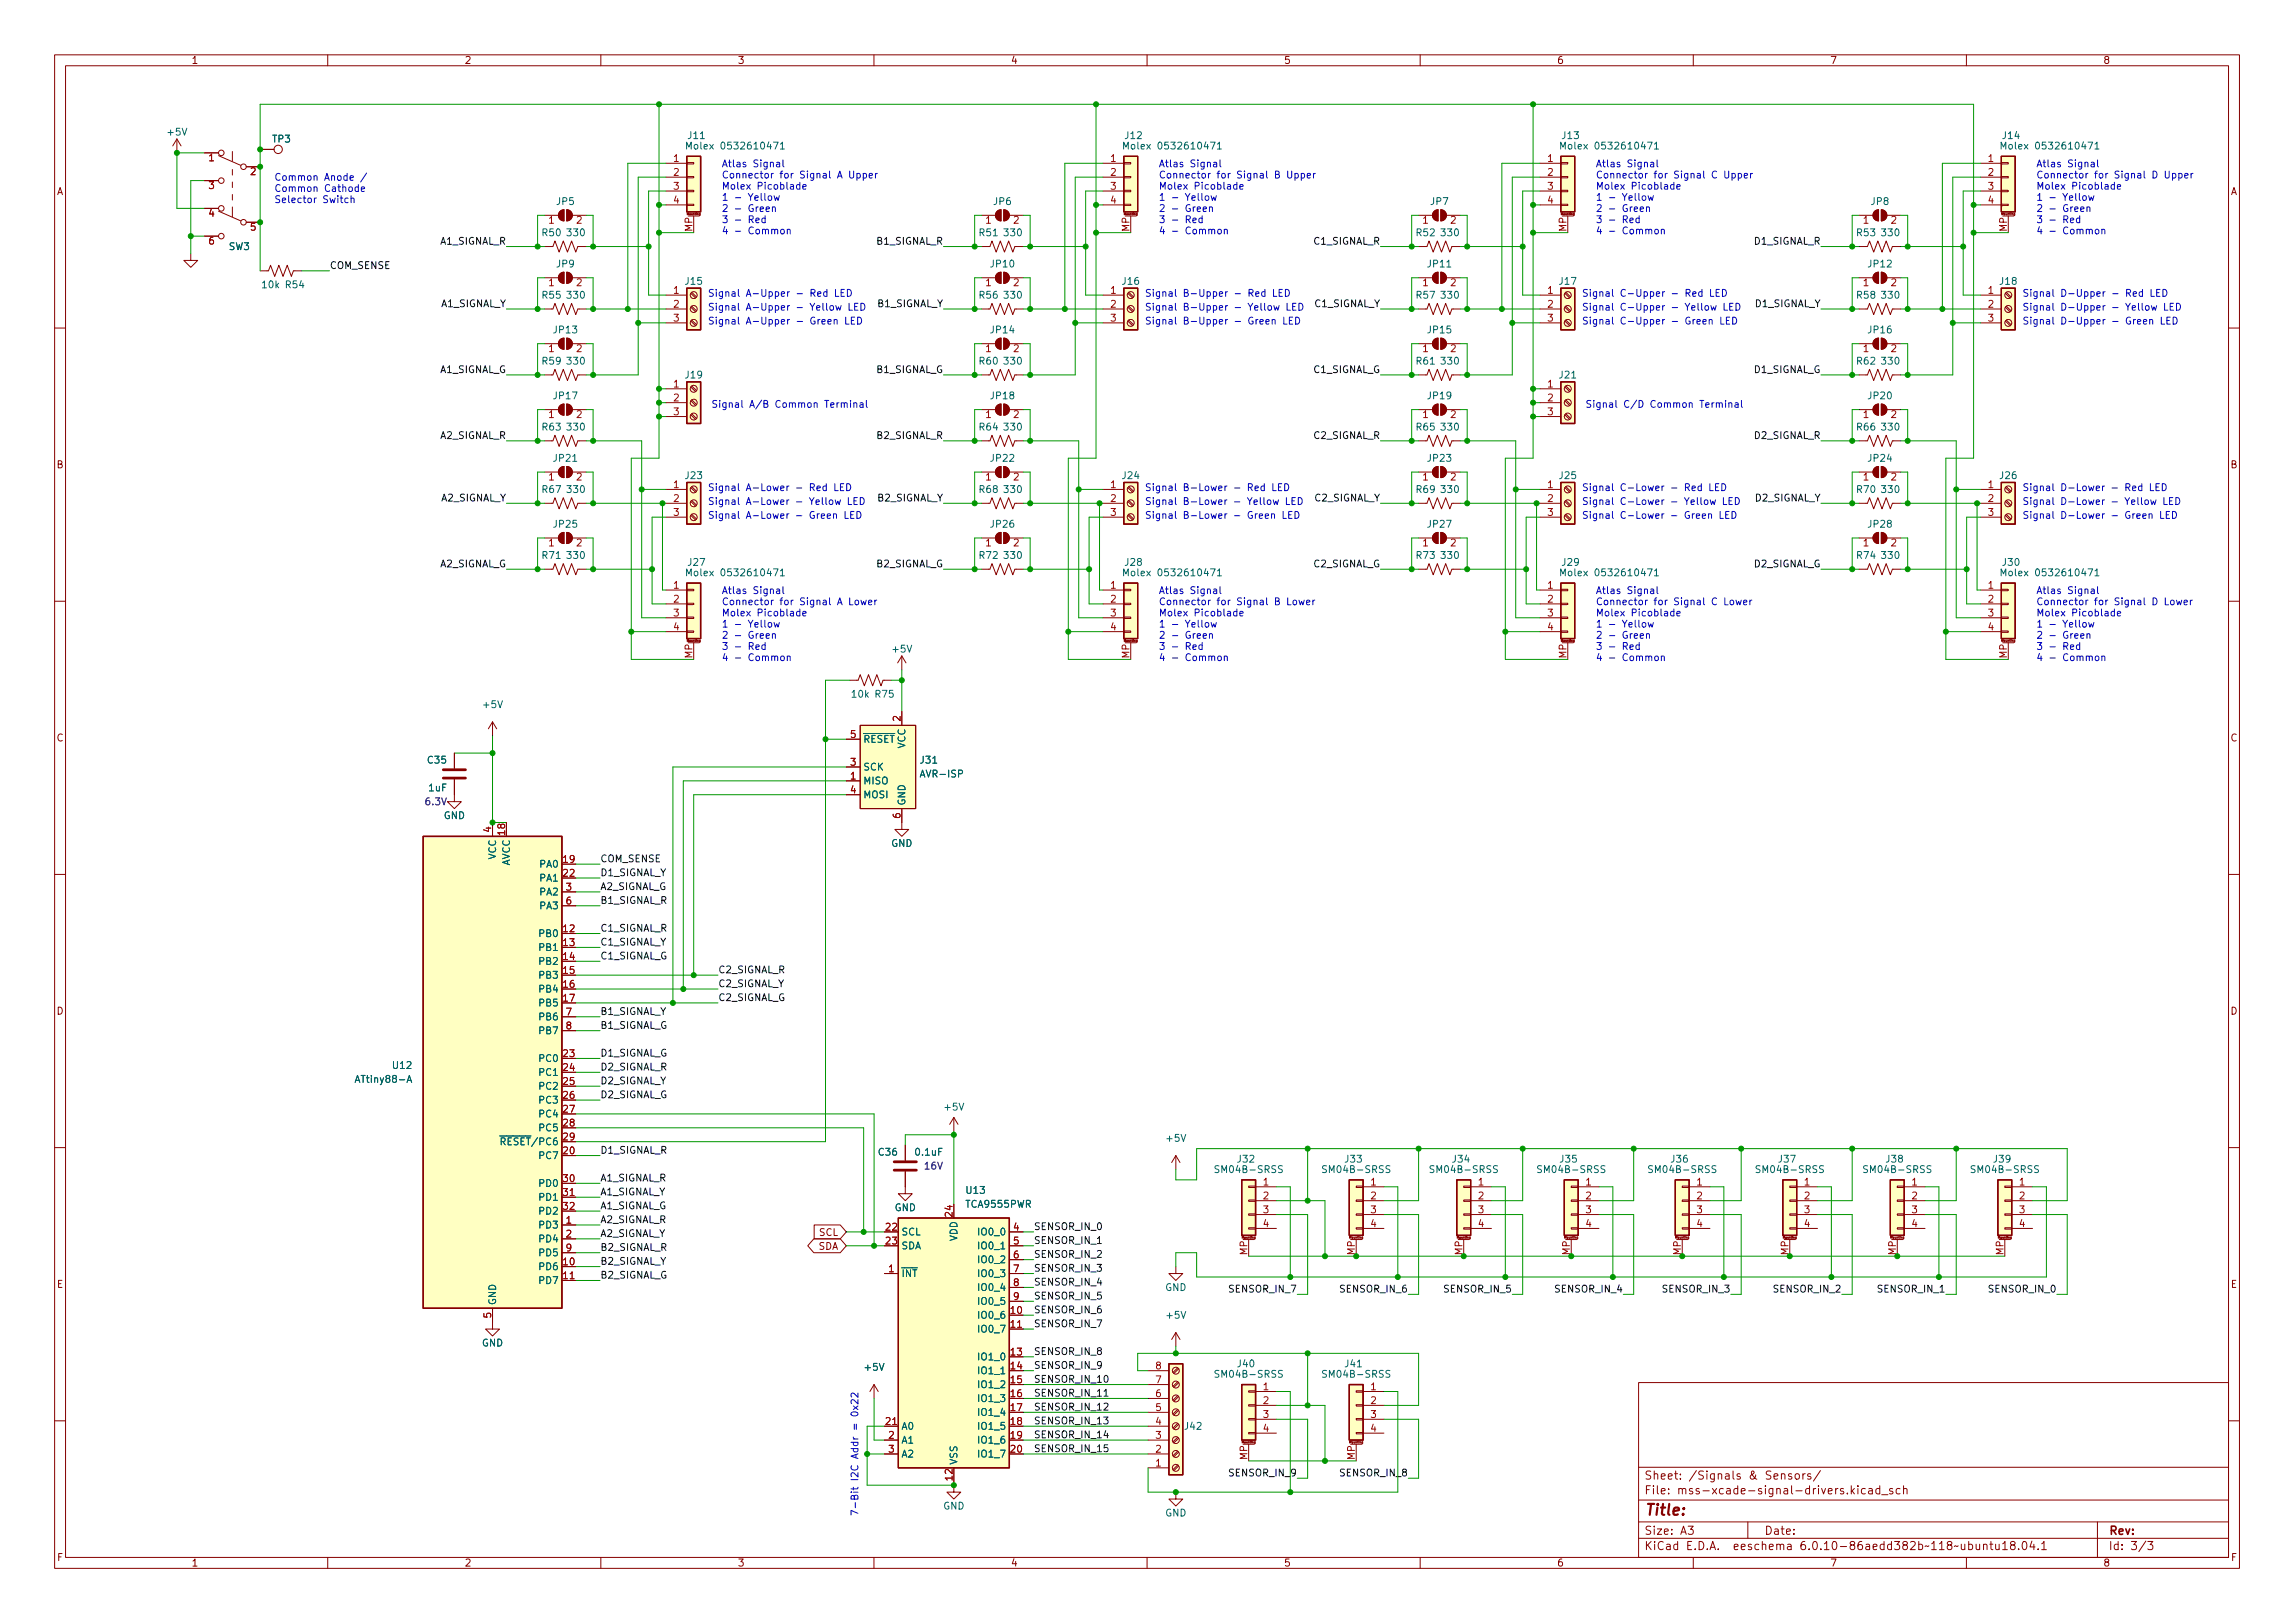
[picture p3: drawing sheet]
<svg xmlns="http://www.w3.org/2000/svg" width="420mm" height="297mm" viewBox="0 0 420 297" stroke-linecap="round" stroke-linejoin="round" font-family="sans-serif">
<defs><g id="words">
<text font-size="2.8" fill="#840000" x="301" y="277.3">Title:</text>
<g font-size="2.1" fill="#840000">
<text x="301" y="273.5">File: mss-xcade-signal-drivers.kicad_sch</text>
<text x="301" y="270.8">Sheet: /Signals &amp; Sensors/</text>
<text x="301" y="280.9">Size: A3</text>
<text x="323" y="280.9">Date:</text>
<text x="386" y="280.9">Rev:</text>
<text x="301" y="283.7">KiCad E.D.A. eeschema 6.0.10-86aedd382b~118~ubuntu18.04.1</text>
<text x="386" y="283.7">Id: 3/3</text>
</g>
<g font-size="1.8" fill="#840000">
<text x="35" y="11.7">1</text>
<text x="85" y="11.7">2</text>
<text x="135" y="11.7">3</text>
<text x="185" y="11.7">4</text>
<text x="235" y="11.7">5</text>
<text x="285" y="11.7">6</text>
<text x="335" y="11.7">7</text>
<text x="385" y="11.7">8</text>
<text x="10.3" y="35.7">A</text>
<text x="408.3" y="35.7">A</text>
<text x="10.3" y="85.7">B</text>
<text x="408.3" y="85.7">B</text>
<text x="10.3" y="135.7">C</text>
<text x="408.3" y="135.7">C</text>
<text x="10.3" y="185.7">D</text>
<text x="408.3" y="185.7">D</text>
<text x="150" y="226.2">SCL</text>
<text x="149.8" y="228.7">SDA</text>
<text x="10.4" y="235.7">E</text>
<text x="408.4" y="235.7">E</text>
<text x="10.4" y="285.7">F</text>
<text x="35" y="286.7">1</text>
<text x="85" y="286.7">2</text>
<text x="135" y="286.7">3</text>
<text x="185" y="286.7">4</text>
<text x="235" y="286.7">5</text>
<text x="285" y="286.7">6</text>
<text x="335" y="286.7">7</text>
<text x="385" y="286.7">8</text>
<text x="408.4" y="285.7">F</text>
</g>
<g font-size="1.8" fill="#006464">
<text x="30.8" y="24.8">+5V</text>
<text x="49.9" y="26.1">TP3</text>
<text x="126" y="25.4">J11</text>
<text x="127" y="27.3">Molex 0532610471</text>
<text x="206" y="25.4">J12</text>
<text x="207" y="27.3">Molex 0532610471</text>
<text x="286" y="25.4">J13</text>
<text x="287" y="27.3">Molex 0532610471</text>
<text x="366.7" y="25.4">J14</text>
<text x="367.6" y="27.3">Molex 0532610471</text>
<text x="101.9" y="37.5">JP5</text>
<text x="181.9" y="37.5">JP6</text>
<text x="262" y="37.5">JP7</text>
<text x="342.6" y="37.5">JP8</text>
<text x="41.9" y="45.8">SW3</text>
<text x="99.3" y="43.2">R50</text>
<text x="103.9" y="43.2">330</text>
<text x="179.4" y="43.2">R51</text>
<text x="183.9" y="43.2">330</text>
<text x="259.4" y="43.2">R52</text>
<text x="264" y="43.2">330</text>
<text x="340" y="43.2">R53</text>
<text x="344.6" y="43.2">330</text>
<text x="48.1" y="52.7">10k</text>
<text x="52.4" y="52.7">R54</text>
<text x="101.9" y="48.9">JP9</text>
<text x="125.5" y="52.1">J15</text>
<text x="181.4" y="48.9">JP10</text>
<text x="205.5" y="52.1">J16</text>
<text x="261.5" y="48.9">JP11</text>
<text x="285.5" y="52.1">J17</text>
<text x="342.1" y="48.9">JP12</text>
<text x="366.2" y="52.1">J18</text>
<text x="99.3" y="54.6">R55</text>
<text x="103.9" y="54.6">330</text>
<text x="179.4" y="54.6">R56</text>
<text x="183.9" y="54.6">330</text>
<text x="259.4" y="54.6">R57</text>
<text x="264" y="54.6">330</text>
<text x="340" y="54.6">R58</text>
<text x="344.6" y="54.6">330</text>
<text x="101.4" y="61">JP13</text>
<text x="181.4" y="61">JP14</text>
<text x="261.5" y="61">JP15</text>
<text x="342.1" y="61">JP16</text>
<text x="99.3" y="66.7">R59</text>
<text x="103.9" y="66.7">330</text>
<text x="125.5" y="69.3">J19</text>
<text x="179.4" y="66.7">R60</text>
<text x="183.9" y="66.7">330</text>
<text x="259.4" y="66.7">R61</text>
<text x="264" y="66.7">330</text>
<text x="285.5" y="69.3">J21</text>
<text x="340" y="66.7">R62</text>
<text x="344.6" y="66.7">330</text>
<text x="101.4" y="73.1">JP17</text>
<text x="181.4" y="73.1">JP18</text>
<text x="261.5" y="73.1">JP19</text>
<text x="342.1" y="73.1">JP20</text>
<text x="99.3" y="78.8">R63</text>
<text x="103.9" y="78.8">330</text>
<text x="179.4" y="78.8">R64</text>
<text x="183.9" y="78.8">330</text>
<text x="259.4" y="78.8">R65</text>
<text x="264" y="78.8">330</text>
<text x="340" y="78.8">R66</text>
<text x="344.6" y="78.8">330</text>
<text x="101.4" y="84.5">JP21</text>
<text x="125.5" y="87.7">J23</text>
<text x="181.4" y="84.5">JP22</text>
<text x="205.5" y="87.7">J24</text>
<text x="261.5" y="84.5">JP23</text>
<text x="285.5" y="87.7">J25</text>
<text x="342.1" y="84.5">JP24</text>
<text x="366.2" y="87.7">J26</text>
<text x="99.3" y="90.2">R67</text>
<text x="103.9" y="90.2">330</text>
<text x="179.4" y="90.2">R68</text>
<text x="183.9" y="90.2">330</text>
<text x="259.4" y="90.2">R69</text>
<text x="264" y="90.2">330</text>
<text x="340" y="90.2">R70</text>
<text x="344.6" y="90.2">330</text>
<text x="101.4" y="96.6">JP25</text>
<text x="181.4" y="96.6">JP26</text>
<text x="261.5" y="96.6">JP27</text>
<text x="342.1" y="96.6">JP28</text>
<text x="99.3" y="102.3">R71</text>
<text x="103.9" y="102.3">330</text>
<text x="126" y="103.5">J27</text>
<text x="127" y="105.4">Molex 0532610471</text>
<text x="179.4" y="102.3">R72</text>
<text x="183.9" y="102.3">330</text>
<text x="206" y="103.5">J28</text>
<text x="207" y="105.4">Molex 0532610471</text>
<text x="259.4" y="102.3">R73</text>
<text x="264" y="102.3">330</text>
<text x="286" y="103.5">J29</text>
<text x="287" y="105.4">Molex 0532610471</text>
<text x="340" y="102.3">R74</text>
<text x="344.6" y="102.3">330</text>
<text x="366.7" y="103.5">J30</text>
<text x="367.6" y="105.4">Molex 0532610471</text>
<text x="163.5" y="119.4">+5V</text>
<text x="88.6" y="129.6">+5V</text>
<text x="156" y="127.7">10k</text>
<text x="160.3" y="127.7">R75</text>
<text x="158" y="135.9">~{RESET}</text>
<text x="165.7" y="137" transform="rotate(-90 165.7 137)">VCC</text>
<text x="78.4" y="139.7">C35</text>
<text x="158" y="143.5">MISO</text>
<text x="158" y="141">SCK</text>
<text x="168.6" y="139.7">J31</text>
<text x="168.8" y="142.3">AVR-ISP</text>
<text x="78.5" y="144.8">1uF</text>
<text x="81.2" y="149.9">GND</text>
<text x="158" y="146.1">MOSI</text>
<text x="165.7" y="147.5" transform="rotate(-90 165.7 147.5)">GND</text>
<text x="163.1" y="155">GND</text>
<text x="90.8" y="157.3" transform="rotate(-90 90.8 157.3)">VCC</text>
<text x="93.3" y="158.6" transform="rotate(-90 93.3 158.6)">AVCC</text>
<text x="98.9" y="158.8">PA0</text>
<text x="98.9" y="161.3">PA1</text>
<text x="98.9" y="163.9">PA2</text>
<text x="98.9" y="166.4">PA3</text>
<text x="98.9" y="171.5">PB0</text>
<text x="98.9" y="174">PB1</text>
<text x="98.9" y="176.6">PB2</text>
<text x="98.9" y="179.1">PB3</text>
<text x="98.9" y="181.6">PB4</text>
<text x="98.9" y="184.2">PB5</text>
<text x="98.9" y="186.7">PB6</text>
<text x="98.9" y="189.3">PB7</text>
<text x="72" y="195.6">U12</text>
<text x="98.9" y="194.3">PC0</text>
<text x="98.9" y="196.9">PC1</text>
<text x="65.5" y="198.2">ATtiny88-A</text>
<text x="98.9" y="199.4">PC2</text>
<text x="98.9" y="202">PC3</text>
<text x="173" y="203.2">+5V</text>
<text x="91.2" y="209.6">~{RESET}/PC6</text>
<text x="98.9" y="204.5">PC4</text>
<text x="98.9" y="207">PC5</text>
<text x="213.7" y="209">+5V</text>
<text x="98.9" y="212.1">PC7</text>
<text x="160.9" y="211.5">C36</text>
<text x="167.7" y="211.5">0.1uF</text>
<text x="222.9" y="214.7">SM04B-SRSS</text>
<text x="226.6" y="212.8">J32</text>
<text x="242.6" y="214.7">SM04B-SRSS</text>
<text x="246.3" y="212.8">J33</text>
<text x="262.3" y="214.7">SM04B-SRSS</text>
<text x="266" y="212.8">J34</text>
<text x="282" y="214.7">SM04B-SRSS</text>
<text x="285.7" y="212.8">J35</text>
<text x="302.3" y="214.7">SM04B-SRSS</text>
<text x="306" y="212.8">J36</text>
<text x="322" y="214.7">SM04B-SRSS</text>
<text x="325.7" y="212.8">J37</text>
<text x="341.7" y="214.7">SM04B-SRSS</text>
<text x="345.4" y="212.8">J38</text>
<text x="361.4" y="214.7">SM04B-SRSS</text>
<text x="365.1" y="212.8">J39</text>
<text x="98.9" y="217.2">PD0</text>
<text x="98.9" y="219.7">PD1</text>
<text x="163.8" y="221.7">GND</text>
<text x="177" y="221">TCA9555PWR</text>
<text x="177" y="218.5">U13</text>
<text x="98.9" y="224.8">PD3</text>
<text x="98.9" y="227.4">PD4</text>
<text x="98.9" y="222.3">PD2</text>
<text x="165" y="226.1">SCL</text>
<text x="175.3" y="227.2" transform="rotate(-90 175.3 227.2)">VDD</text>
<text x="179.5" y="226.1">IO0_0</text>
<text x="98.9" y="232.4">PD6</text>
<text x="98.9" y="229.9">PD5</text>
<text x="165" y="233.7">~{INT}</text>
<text x="165" y="228.6">SDA</text>
<text x="179.5" y="228.6">IO0_1</text>
<text x="179.5" y="231.2">IO0_2</text>
<text x="179.5" y="233.7">IO0_3</text>
<text x="90.8" y="238.9" transform="rotate(-90 90.8 238.9)">GND</text>
<text x="98.9" y="235">PD7</text>
<text x="179.5" y="236.3">IO0_4</text>
<text x="179.5" y="238.8">IO0_5</text>
<text x="213.3" y="236.3">GND</text>
<text x="179.5" y="241.3">IO0_6</text>
<text x="179.5" y="243.9">IO0_7</text>
<text x="213.7" y="241.3">+5V</text>
<text x="88.2" y="246.4">GND</text>
<text x="158.4" y="250.9">+5V</text>
<text x="179.5" y="249">IO1_0</text>
<text x="179.5" y="251.5">IO1_1</text>
<text x="226.6" y="250.2">J40</text>
<text x="246.3" y="250.2">J41</text>
<text x="179.5" y="254">IO1_2</text>
<text x="179.5" y="256.6">IO1_3</text>
<text x="222.9" y="252.1">SM04B-SRSS</text>
<text x="242.6" y="252.1">SM04B-SRSS</text>
<text x="165" y="261.7">A0</text>
<text x="179.5" y="259.1">IO1_4</text>
<text x="179.5" y="261.7">IO1_5</text>
<text x="217" y="261.7">J42</text>
<text x="165" y="264.2">A1</text>
<text x="165" y="266.7">A2</text>
<text x="175.3" y="268.1" transform="rotate(-90 175.3 268.1)">VSS</text>
<text x="179.5" y="264.2">IO1_6</text>
<text x="179.5" y="266.7">IO1_7</text>
<text x="172.7" y="276.3">GND</text>
<text x="213.3" y="277.5">GND</text>
</g>
<g font-size="1.8" fill="#a90000">
<text x="38.2" y="29.5">1</text>
<text x="123.3" y="29.6">1</text>
<text x="203.3" y="29.6">1</text>
<text x="283.4" y="29.6">1</text>
<text x="364" y="29.6">1</text>
<text x="38.2" y="34.6">3</text>
<text x="45.9" y="32">2</text>
<text x="123.3" y="32.2">2</text>
<text x="123.3" y="34.7">3</text>
<text x="203.3" y="32.2">2</text>
<text x="203.3" y="34.7">3</text>
<text x="283.4" y="32.2">2</text>
<text x="283.4" y="34.7">3</text>
<text x="364" y="32.2">2</text>
<text x="364" y="34.7">3</text>
<text x="38.2" y="39.7">4</text>
<text x="100.5" y="40.9">1</text>
<text x="105.6" y="40.9">2</text>
<text x="123.3" y="37.2">4</text>
<text x="180.5" y="40.9">1</text>
<text x="185.6" y="40.9">2</text>
<text x="203.3" y="37.2">4</text>
<text x="260.5" y="40.9">1</text>
<text x="265.6" y="40.9">2</text>
<text x="283.4" y="37.2">4</text>
<text x="341.1" y="40.9">1</text>
<text x="346.2" y="40.9">2</text>
<text x="364" y="37.2">4</text>
<text x="38.2" y="44.7">6</text>
<text x="45.9" y="42.2">5</text>
<text x="126.7" y="42.4" transform="rotate(-90 126.7 42.4)">MP</text>
<text x="206.8" y="42.4" transform="rotate(-90 206.8 42.4)">MP</text>
<text x="286.8" y="42.4" transform="rotate(-90 286.8 42.4)">MP</text>
<text x="367.4" y="42.4" transform="rotate(-90 367.4 42.4)">MP</text>
<text x="100.5" y="52.4">1</text>
<text x="105.6" y="52.4">2</text>
<text x="123.3" y="53.8">1</text>
<text x="180.5" y="52.4">1</text>
<text x="185.6" y="52.4">2</text>
<text x="203.3" y="53.8">1</text>
<text x="260.5" y="52.4">1</text>
<text x="265.6" y="52.4">2</text>
<text x="283.4" y="53.8">1</text>
<text x="341.1" y="52.4">1</text>
<text x="346.2" y="52.4">2</text>
<text x="364" y="53.8">1</text>
<text x="123.3" y="56.3">2</text>
<text x="123.3" y="58.8">3</text>
<text x="203.3" y="56.3">2</text>
<text x="203.3" y="58.8">3</text>
<text x="283.4" y="56.3">2</text>
<text x="283.4" y="58.8">3</text>
<text x="364" y="56.3">2</text>
<text x="364" y="58.8">3</text>
<text x="100.5" y="64.4">1</text>
<text x="105.6" y="64.4">2</text>
<text x="180.5" y="64.4">1</text>
<text x="185.6" y="64.4">2</text>
<text x="260.5" y="64.4">1</text>
<text x="265.6" y="64.4">2</text>
<text x="341.1" y="64.4">1</text>
<text x="346.2" y="64.4">2</text>
<text x="123.3" y="70.9">1</text>
<text x="283.4" y="70.9">1</text>
<text x="100.5" y="76.5">1</text>
<text x="105.6" y="76.5">2</text>
<text x="123.3" y="73.4">2</text>
<text x="123.3" y="76">3</text>
<text x="180.5" y="76.5">1</text>
<text x="185.6" y="76.5">2</text>
<text x="260.5" y="76.5">1</text>
<text x="265.6" y="76.5">2</text>
<text x="283.4" y="73.4">2</text>
<text x="283.4" y="76">3</text>
<text x="341.1" y="76.5">1</text>
<text x="346.2" y="76.5">2</text>
<text x="100.5" y="87.9">1</text>
<text x="105.6" y="87.9">2</text>
<text x="123.3" y="89.3">1</text>
<text x="180.5" y="87.9">1</text>
<text x="185.6" y="87.9">2</text>
<text x="203.3" y="89.3">1</text>
<text x="260.5" y="87.9">1</text>
<text x="265.6" y="87.9">2</text>
<text x="283.4" y="89.3">1</text>
<text x="341.1" y="87.9">1</text>
<text x="346.2" y="87.9">2</text>
<text x="364" y="89.3">1</text>
<text x="123.3" y="91.9">2</text>
<text x="123.3" y="94.4">3</text>
<text x="203.3" y="91.9">2</text>
<text x="203.3" y="94.4">3</text>
<text x="283.4" y="91.9">2</text>
<text x="283.4" y="94.4">3</text>
<text x="364" y="91.9">2</text>
<text x="364" y="94.4">3</text>
<text x="100.5" y="100">1</text>
<text x="105.6" y="100">2</text>
<text x="180.5" y="100">1</text>
<text x="185.6" y="100">2</text>
<text x="260.5" y="100">1</text>
<text x="265.6" y="100">2</text>
<text x="341.1" y="100">1</text>
<text x="346.2" y="100">2</text>
<text x="123.3" y="107.7">1</text>
<text x="203.3" y="107.7">1</text>
<text x="283.4" y="107.7">1</text>
<text x="364" y="107.7">1</text>
<text x="123.3" y="110.3">2</text>
<text x="123.3" y="112.8">3</text>
<text x="203.3" y="110.3">2</text>
<text x="203.3" y="112.8">3</text>
<text x="283.4" y="110.3">2</text>
<text x="283.4" y="112.8">3</text>
<text x="364" y="110.3">2</text>
<text x="364" y="112.8">3</text>
<text x="123.3" y="115.4">4</text>
<text x="203.3" y="115.4">4</text>
<text x="283.4" y="115.4">4</text>
<text x="364" y="115.4">4</text>
<text x="126.7" y="120.5" transform="rotate(-90 126.7 120.5)">MP</text>
<text x="206.8" y="120.5" transform="rotate(-90 206.8 120.5)">MP</text>
<text x="286.8" y="120.5" transform="rotate(-90 286.8 120.5)">MP</text>
<text x="367.4" y="120.5" transform="rotate(-90 367.4 120.5)">MP</text>
<text x="164.8" y="132" transform="rotate(-90 164.8 132)">2</text>
<text x="155.7" y="135">5</text>
<text x="155.7" y="142.7">1</text>
<text x="155.7" y="140.1">3</text>
<text x="155.7" y="145.2">4</text>
<text x="164.8" y="149.8" transform="rotate(-90 164.8 149.8)">6</text>
<text x="89.9" y="152.3" transform="rotate(-90 89.9 152.3)">4</text>
<text x="92.5" y="152.8" transform="rotate(-90 92.5 152.8)">18</text>
<text x="103.2" y="157.9">19</text>
<text x="103.2" y="160.4">22</text>
<text x="103.6" y="163">3</text>
<text x="103.6" y="165.5">6</text>
<text x="103.2" y="170.6">12</text>
<text x="103.2" y="173.1">13</text>
<text x="103.2" y="175.7">14</text>
<text x="103.2" y="178.2">15</text>
<text x="103.2" y="180.8">16</text>
<text x="103.2" y="183.3">17</text>
<text x="103.6" y="185.8">7</text>
<text x="103.6" y="188.4">8</text>
<text x="103.2" y="193.5">23</text>
<text x="103.2" y="196">24</text>
<text x="103.2" y="198.5">25</text>
<text x="103.2" y="201.1">26</text>
<text x="103.2" y="203.6">27</text>
<text x="103.2" y="206.2">28</text>
<text x="103.2" y="208.7">29</text>
<text x="103.2" y="211.2">20</text>
<text x="103.2" y="216.3">30</text>
<text x="103.2" y="218.9">31</text>
<text x="103.2" y="221.4">32</text>
<text x="231.3" y="217">1</text>
<text x="231.3" y="219.5">2</text>
<text x="251" y="217">1</text>
<text x="251" y="219.5">2</text>
<text x="270.7" y="217">1</text>
<text x="270.7" y="219.5">2</text>
<text x="290.3" y="217">1</text>
<text x="290.3" y="219.5">2</text>
<text x="310.7" y="217">1</text>
<text x="310.7" y="219.5">2</text>
<text x="330.3" y="217">1</text>
<text x="330.3" y="219.5">2</text>
<text x="350" y="217">1</text>
<text x="350" y="219.5">2</text>
<text x="369.7" y="217">1</text>
<text x="369.7" y="219.5">2</text>
<text x="103.6" y="223.9">1</text>
<text x="103.6" y="226.5">2</text>
<text x="162.2" y="225.2">22</text>
<text x="162.2" y="227.7">23</text>
<text x="174.4" y="222.6" transform="rotate(-90 174.4 222.6)">24</text>
<text x="185.6" y="225.2">4</text>
<text x="185.6" y="227.7">5</text>
<text x="231.3" y="222">3</text>
<text x="231.3" y="224.6">4</text>
<text x="251" y="222">3</text>
<text x="251" y="224.6">4</text>
<text x="270.7" y="222">3</text>
<text x="270.7" y="224.6">4</text>
<text x="290.3" y="222">3</text>
<text x="290.3" y="224.6">4</text>
<text x="310.7" y="222">3</text>
<text x="310.7" y="224.6">4</text>
<text x="330.3" y="222">3</text>
<text x="330.3" y="224.6">4</text>
<text x="350" y="222">3</text>
<text x="350" y="224.6">4</text>
<text x="369.7" y="222">3</text>
<text x="369.7" y="224.6">4</text>
<text x="103.2" y="231.6">10</text>
<text x="103.6" y="229">9</text>
<text x="162.7" y="232.8">1</text>
<text x="185.6" y="230.3">6</text>
<text x="185.6" y="232.8">7</text>
<text x="228.3" y="229.7" transform="rotate(-90 228.3 229.7)">MP</text>
<text x="248" y="229.7" transform="rotate(-90 248 229.7)">MP</text>
<text x="267.7" y="229.7" transform="rotate(-90 267.7 229.7)">MP</text>
<text x="287.4" y="229.7" transform="rotate(-90 287.4 229.7)">MP</text>
<text x="307.7" y="229.7" transform="rotate(-90 307.7 229.7)">MP</text>
<text x="327.4" y="229.7" transform="rotate(-90 327.4 229.7)">MP</text>
<text x="347.1" y="229.7" transform="rotate(-90 347.1 229.7)">MP</text>
<text x="366.8" y="229.7" transform="rotate(-90 366.8 229.7)">MP</text>
<text x="103.2" y="234.1">11</text>
<text x="185.6" y="235.4">8</text>
<text x="185.6" y="237.9">9</text>
<text x="89.9" y="241.2" transform="rotate(-90 89.9 241.2)">5</text>
<text x="185.1" y="240.4">10</text>
<text x="185.1" y="243">11</text>
<text x="185.1" y="248.1">13</text>
<text x="185.1" y="250.6">14</text>
<text x="211.6" y="250.6">8</text>
<text x="185.1" y="253.1">15</text>
<text x="185.1" y="255.7">16</text>
<text x="211.6" y="255.7">6</text>
<text x="211.6" y="253.1">7</text>
<text x="231.3" y="254.4">1</text>
<text x="231.3" y="257">2</text>
<text x="251" y="254.4">1</text>
<text x="251" y="257">2</text>
<text x="162.2" y="260.8">21</text>
<text x="162.7" y="263.3">2</text>
<text x="185.1" y="258.2">17</text>
<text x="185.1" y="260.8">18</text>
<text x="185.1" y="263.3">19</text>
<text x="211.6" y="263.3">3</text>
<text x="211.6" y="260.8">4</text>
<text x="211.6" y="258.2">5</text>
<text x="231.3" y="259.5">3</text>
<text x="231.3" y="262">4</text>
<text x="251" y="259.5">3</text>
<text x="251" y="262">4</text>
<text x="162.7" y="265.8">3</text>
<text x="185.1" y="265.8">20</text>
<text x="211.6" y="268.4">1</text>
<text x="211.6" y="265.8">2</text>
<text x="228.3" y="267.2" transform="rotate(-90 228.3 267.2)">MP</text>
<text x="248" y="267.2" transform="rotate(-90 248 267.2)">MP</text>
<text x="174.4" y="270.9" transform="rotate(-90 174.4 270.9)">12</text>
</g>
<g font-size="1.8" fill="#0000c2">
<text x="50.2" y="33.1">Common Anode /</text>
<text x="50.2" y="35.1">Common Cathode</text>
<text x="132.1" y="30.6">Atlas Signal</text>
<text x="132.1" y="32.6">Connector for Signal A Upper</text>
<text x="132.1" y="34.7">Molex Picoblade</text>
<text x="212.1" y="30.6">Atlas Signal</text>
<text x="212.1" y="32.6">Connector for Signal B Upper</text>
<text x="212.1" y="34.7">Molex Picoblade</text>
<text x="292.1" y="30.6">Atlas Signal</text>
<text x="292.1" y="32.6">Connector for Signal C Upper</text>
<text x="292.1" y="34.7">Molex Picoblade</text>
<text x="372.7" y="30.6">Atlas Signal</text>
<text x="372.7" y="32.6">Connector for Signal D Upper</text>
<text x="372.7" y="34.7">Molex Picoblade</text>
<text x="50.2" y="37.2">Selector Switch</text>
<text x="132.1" y="36.7">1 - Yellow</text>
<text x="132.1" y="38.8">2 - Green</text>
<text x="132.1" y="40.8">3 - Red</text>
<text x="212.1" y="36.7">1 - Yellow</text>
<text x="212.1" y="38.8">2 - Green</text>
<text x="212.1" y="40.8">3 - Red</text>
<text x="292.1" y="36.7">1 - Yellow</text>
<text x="292.1" y="38.8">2 - Green</text>
<text x="292.1" y="40.8">3 - Red</text>
<text x="372.7" y="36.7">1 - Yellow</text>
<text x="372.7" y="38.8">2 - Green</text>
<text x="372.7" y="40.8">3 - Red</text>
<text x="132.1" y="42.9">4 - Common</text>
<text x="212.1" y="42.9">4 - Common</text>
<text x="292.1" y="42.9">4 - Common</text>
<text x="372.7" y="42.9">4 - Common</text>
<text x="129.5" y="56.8">Signal A-Upper - Yellow LED</text>
<text x="129.5" y="54.3">Signal A-Upper - Red LED</text>
<text x="129.5" y="59.4">Signal A-Upper - Green LED</text>
<text x="209.5" y="56.8">Signal B-Upper - Yellow LED</text>
<text x="209.5" y="54.3">Signal B-Upper - Red LED</text>
<text x="209.5" y="59.4">Signal B-Upper - Green LED</text>
<text x="289.6" y="56.8">Signal C-Upper - Yellow LED</text>
<text x="289.6" y="59.4">Signal C-Upper - Green LED</text>
<text x="289.6" y="54.3">Signal C-Upper - Red LED</text>
<text x="370.2" y="59.4">Signal D-Upper - Green LED</text>
<text x="370.2" y="54.3">Signal D-Upper - Red LED</text>
<text x="370.2" y="56.8">Signal D-Upper - Yellow LED</text>
<text x="130.2" y="74.6">Signal A/B Common Terminal</text>
<text x="290.2" y="74.6">Signal C/D Common Terminal</text>
<text x="129.5" y="89.9">Signal A-Lower - Red LED</text>
<text x="209.5" y="89.9">Signal B-Lower - Red LED</text>
<text x="289.6" y="89.9">Signal C-Lower - Red LED</text>
<text x="370.2" y="89.9">Signal D-Lower - Red LED</text>
<text x="129.5" y="92.4">Signal A-Lower - Yellow LED</text>
<text x="129.5" y="94.9">Signal A-Lower - Green LED</text>
<text x="209.5" y="92.4">Signal B-Lower - Yellow LED</text>
<text x="209.5" y="94.9">Signal B-Lower - Green LED</text>
<text x="289.6" y="92.4">Signal C-Lower - Yellow LED</text>
<text x="289.6" y="94.9">Signal C-Lower - Green LED</text>
<text x="370.2" y="94.9">Signal D-Lower - Green LED</text>
<text x="370.2" y="92.4">Signal D-Lower - Yellow LED</text>
<text x="132.1" y="108.7">Atlas Signal</text>
<text x="132.1" y="110.7">Connector for Signal A Lower</text>
<text x="132.1" y="112.8">Molex Picoblade</text>
<text x="212.1" y="108.7">Atlas Signal</text>
<text x="212.1" y="110.7">Connector for Signal B Lower</text>
<text x="212.1" y="112.8">Molex Picoblade</text>
<text x="292.1" y="108.7">Atlas Signal</text>
<text x="292.1" y="110.7">Connector for Signal C Lower</text>
<text x="292.1" y="112.8">Molex Picoblade</text>
<text x="372.7" y="108.7">Atlas Signal</text>
<text x="372.7" y="110.7">Connector for Signal D Lower</text>
<text x="372.7" y="112.8">Molex Picoblade</text>
<text x="132.1" y="114.8">1 - Yellow</text>
<text x="132.1" y="116.9">2 - Green</text>
<text x="132.1" y="118.9">3 - Red</text>
<text x="212.1" y="114.8">1 - Yellow</text>
<text x="212.1" y="116.9">2 - Green</text>
<text x="212.1" y="118.9">3 - Red</text>
<text x="292.1" y="114.8">1 - Yellow</text>
<text x="292.1" y="116.9">2 - Green</text>
<text x="292.1" y="118.9">3 - Red</text>
<text x="372.7" y="114.8">1 - Yellow</text>
<text x="372.7" y="116.9">2 - Green</text>
<text x="372.7" y="118.9">3 - Red</text>
<text x="132.1" y="121">4 - Common</text>
<text x="212.1" y="121">4 - Common</text>
<text x="292.1" y="121">4 - Common</text>
<text x="372.7" y="121">4 - Common</text>
<text x="157.1" y="277.5" transform="rotate(-90 157.1 277.5)">7-Bit I2C Addr = 0x22</text>
</g>
<g font-size="1.8" fill="#0f0f0f">
<text x="80.5" y="44.8">A1_SIGNAL_R</text>
<text x="160.5" y="44.8">B1_SIGNAL_R</text>
<text x="240.5" y="44.8">C1_SIGNAL_R</text>
<text x="321.2" y="44.8">D1_SIGNAL_R</text>
<text x="60.3" y="49.2">COM_SENSE</text>
<text x="80.6" y="56.2">A1_SIGNAL_Y</text>
<text x="160.6" y="56.2">B1_SIGNAL_Y</text>
<text x="240.6" y="56.2">C1_SIGNAL_Y</text>
<text x="321.3" y="56.2">D1_SIGNAL_Y</text>
<text x="80.4" y="68.3">A1_SIGNAL_G</text>
<text x="160.4" y="68.3">B1_SIGNAL_G</text>
<text x="240.4" y="68.3">C1_SIGNAL_G</text>
<text x="321.1" y="68.3">D1_SIGNAL_G</text>
<text x="80.5" y="80.3">A2_SIGNAL_R</text>
<text x="160.5" y="80.3">B2_SIGNAL_R</text>
<text x="240.5" y="80.3">C2_SIGNAL_R</text>
<text x="321.2" y="80.3">D2_SIGNAL_R</text>
<text x="80.6" y="91.8">A2_SIGNAL_Y</text>
<text x="160.6" y="91.8">B2_SIGNAL_Y</text>
<text x="240.6" y="91.8">C2_SIGNAL_Y</text>
<text x="321.3" y="91.8">D2_SIGNAL_Y</text>
<text x="80.4" y="103.8">A2_SIGNAL_G</text>
<text x="160.4" y="103.8">B2_SIGNAL_G</text>
<text x="240.4" y="103.8">C2_SIGNAL_G</text>
<text x="321.1" y="103.8">D2_SIGNAL_G</text>
<text x="109.9" y="160.3">D1_SIGNAL_Y</text>
<text x="109.9" y="157.8">COM_SENSE</text>
<text x="109.9" y="165.4">B1_SIGNAL_R</text>
<text x="109.9" y="162.9">A2_SIGNAL_G</text>
<text x="109.9" y="173">C1_SIGNAL_Y</text>
<text x="109.9" y="170.5">C1_SIGNAL_R</text>
<text x="109.9" y="175.6">C1_SIGNAL_G</text>
<text x="131.4" y="178.1">C2_SIGNAL_R</text>
<text x="109.9" y="185.7">B1_SIGNAL_Y</text>
<text x="131.4" y="183.2">C2_SIGNAL_G</text>
<text x="131.4" y="180.7">C2_SIGNAL_Y</text>
<text x="109.9" y="188.3">B1_SIGNAL_G</text>
<text x="109.9" y="193.4">D1_SIGNAL_G</text>
<text x="109.9" y="195.9">D2_SIGNAL_R</text>
<text x="109.9" y="201">D2_SIGNAL_G</text>
<text x="109.9" y="198.4">D2_SIGNAL_Y</text>
<text x="109.9" y="211.1">D1_SIGNAL_R</text>
<text x="109.9" y="218.8">A1_SIGNAL_Y</text>
<text x="109.9" y="221.3">A1_SIGNAL_G</text>
<text x="109.9" y="216.2">A1_SIGNAL_R</text>
<text x="109.9" y="226.4">A2_SIGNAL_Y</text>
<text x="109.9" y="223.8">A2_SIGNAL_R</text>
<text x="189.2" y="225.1">SENSOR_IN_0</text>
<text x="189.2" y="227.7">SENSOR_IN_1</text>
<text x="109.9" y="228.9">B2_SIGNAL_R</text>
<text x="109.9" y="231.5">B2_SIGNAL_Y</text>
<text x="189.2" y="230.2">SENSOR_IN_2</text>
<text x="189.2" y="232.7">SENSOR_IN_3</text>
<text x="109.9" y="234">B2_SIGNAL_G</text>
<text x="189.2" y="237.8">SENSOR_IN_5</text>
<text x="189.2" y="235.3">SENSOR_IN_4</text>
<text x="225.3" y="236.5">SENSOR_IN_7</text>
<text x="245.6" y="236.5">SENSOR_IN_6</text>
<text x="264.7" y="236.5">SENSOR_IN_5</text>
<text x="285" y="236.5">SENSOR_IN_4</text>
<text x="304.7" y="236.5">SENSOR_IN_3</text>
<text x="325" y="236.5">SENSOR_IN_2</text>
<text x="344" y="236.5">SENSOR_IN_1</text>
<text x="364.4" y="236.5">SENSOR_IN_0</text>
<text x="189.2" y="242.9">SENSOR_IN_7</text>
<text x="189.2" y="240.4">SENSOR_IN_6</text>
<text x="189.2" y="250.5">SENSOR_IN_9</text>
<text x="189.2" y="248">SENSOR_IN_8</text>
<text x="189.2" y="255.6">SENSOR_IN_11</text>
<text x="189.2" y="253.1">SENSOR_IN_10</text>
<text x="189.2" y="260.7">SENSOR_IN_13</text>
<text x="189.2" y="258.1">SENSOR_IN_12</text>
<text x="189.2" y="263.2">SENSOR_IN_14</text>
<text x="189.2" y="265.8">SENSOR_IN_15</text>
<text x="225.3" y="270.2">SENSOR_IN_9</text>
<text x="245.6" y="270.2">SENSOR_IN_8</text>
</g>
<g font-size="1.8" fill="#840084">
<text x="78" y="147.4">6.3V</text>
<text x="169.3" y="214">16V</text>
</g>
<g font-size=".5" fill="#840000">
<text x="125.8" y="39.3">Mounting</text>
<text x="205.8" y="39.3">Mounting</text>
<text x="285.8" y="39.3">Mounting</text>
<text x="366.5" y="39.3">Mounting</text>
<text x="125.8" y="117.4">Mounting</text>
<text x="205.8" y="117.4">Mounting</text>
<text x="285.8" y="117.4">Mounting</text>
<text x="366.5" y="117.4">Mounting</text>
<text x="227.4" y="226.7">Mounting</text>
<text x="247.1" y="226.7">Mounting</text>
<text x="266.8" y="226.7">Mounting</text>
<text x="286.5" y="226.7">Mounting</text>
<text x="306.8" y="226.7">Mounting</text>
<text x="326.5" y="226.7">Mounting</text>
<text x="346.2" y="226.7">Mounting</text>
<text x="365.8" y="226.7">Mounting</text>
<text x="227.4" y="264.1">Mounting</text>
<text x="247.1" y="264.1">Mounting</text>
</g>
</g></defs>
<g fill="none" stroke="#840000" stroke-width=".18">
<path d="M10 10h400v277h-400zM12 12h396v273h-396zM60 10v2M110 10v2M160 10v2M210 10v2M260 10v2M310 10v2M360 10v2M32.4 25.4l-.8 1.3M32.4 25.4v2.6M32.4 25.4l.7 1.3"/>
<path d="M37.5 28h2.5M37.5 33.1h2.5M37.5 38.1h2.5M40 38.6l4.1 1.8M40 28.5l4.1 1.8M42.5 27.7v1.8M42.5 31v1M42.5 33.3v1M42.5 35.6v1M42.5 37.9v1.8M45.1 30.5h2.5M47.6 27.3h2.6"/>
<path d="M99.7 39.4h2.5M102.5 38.7l.7-.3v2a1.02 1.02 0 0 1-.9-.6 1.02 1.02 0 0 1 .2-1.1zM103.8 38.4a1.02 1.02 0 0 1 1 1 1.02 1.02 0 0 1-1 1zM104.8 39.4h2.5M121.9 29.9h3.8M121.9 32.4h3.8M121.9 35h3.8M121.9 37.5h3.8M125.7 37.4h1.3v.2h-1.3zM125.7 34.8h1.3v.3h-1.3zM125.7 32.3h1.3v.2h-1.3zM125.7 29.8h1.3v.2h-1.3z"/>
<path d="M126 39.5h2M127 39.5v3.1M128.2 39.3h-.2v-.2h.2v.3h-.2M179.7 39.4h2.5M182.5 38.7l.8-.3v2a1.02 1.02 0 0 1-1-.6 1.02 1.02 0 0 1 .2-1.1zM183.8 38.4a1.02 1.02 0 0 1 1 1 1.02 1.02 0 0 1-1 1zM184.8 39.4h2.5M201.9 29.9h3.8M201.9 32.4h3.8M201.9 35h3.8M201.9 37.5h3.8M205.7 37.4h1.3v.2h-1.3z"/>
<path d="M205.7 34.8h1.3v.3h-1.3zM205.7 32.3h1.3v.2h-1.3zM205.7 29.8h1.3v.2h-1.3zM206 39.5h2M207 39.5v3.1M208.2 39.3h-.2l.1-.2h.1v.3h-.2M259.7 39.4h2.6M262.6 38.7l.7-.3v2a1.02 1.02 0 0 1-1-.6 1.02 1.02 0 0 1 .3-1.1zM263.8 38.4a1.02 1.02 0 0 1 1 1 1.02 1.02 0 0 1-1 1zM264.8 39.4h2.5M281.9 29.9h3.8M281.9 32.4h3.8"/>
<path d="M281.9 35h3.8M281.9 37.5h3.8M285.7 37.4h1.3v.2h-1.3zM285.7 34.8h1.3v.3h-1.3zM285.7 32.3h1.3v.2h-1.3zM285.7 29.8h1.3v.2h-1.3zM286 39.5h2M287 39.5v3.1M288.2 39.3h-.2l.1-.2h.1v.3h-.2M340.4 39.4h2.5M343.2 38.7l.7-.3v2a1.02 1.02 0 0 1-.9-.6 1.02 1.02 0 0 1 .2-1.1zM344.4 38.4a1.02 1.02 0 0 1 1 1 1.02 1.02 0 0 1-1 1z"/>
<path d="M345.4 39.4h2.6M362.6 29.9h3.8M362.6 32.4h3.8M362.6 35h3.8M362.6 37.5h3.8M366.4 37.4h1.3v.2h-1.3zM366.4 34.8h1.3v.3h-1.3zM366.4 32.3h1.3v.2h-1.3zM366.4 29.8h1.3v.2h-1.3zM366.6 39.5h2.1M367.7 39.5v3.1M368.9 39.3h-.2v-.2h.2v.3h-.2"/>
<path d="M34.9 46.4v1.3h1.3l-1.3 1.2-1.2-1.2h1.2M37.5 43.2h2.5M45.1 40.7h2.5M47.6 49.6h1.5l.4-1 .8 2 .8-2 .7 2 .8-2 .7 2 .4-1h1.5M99.7 45.1h1.5l.4-1 .8 2 .7-2 .8 2 .7-2 .8 2 .4-1h1.5M99.7 56.6h1.5l.4-1.1 .8 2.1 .7-2.1 .8 2.1 .7-2.1 .8 2.1 .4-1h1.5M99.7 50.8h2.5M102.5 50.1l.7-.3v2.1a1.02 1.02 0 0 1-.9-.7 1.02 1.02 0 0 1 .2-1.1zM103.8 49.8a1.02 1.02 0 0 1 1 1 1.02 1.02 0 0 1-1 1.1zM104.8 50.8h2.5M121.9 56.6h3.8M121.9 54h3.8"/>
<path d="M121.9 59.1h3.8M126.5 58.8l.8 .8M126.5 56.2l.8 .9M126.5 53.7l.8 .8M126.6 58.6l.9 .8M126.6 56l.9 .9M126.6 53.5l.9 .8M179.7 45.1h1.5l.4-1 .8 2 .7-2 .8 2 .8-2 .7 2 .4-1h1.5M179.7 56.6h1.5l.4-1.1 .8 2.1 .7-2.1 .8 2.1 .8-2.1 .7 2.1 .4-1h1.5M179.7 50.8h2.5M182.5 50.1l.8-.3v2.1a1.02 1.02 0 0 1-1-.7 1.02 1.02 0 0 1 .2-1.1zM183.8 49.8a1.02 1.02 0 0 1 1 1 1.02 1.02 0 0 1-1 1.1z"/>
<path d="M184.8 50.8h2.5M201.9 56.6h3.8M201.9 54h3.8M201.9 59.1h3.8M206.5 58.8l.8 .8M206.5 56.2l.8 .9M206.5 53.7l.8 .8M206.7 58.6l.8 .8M206.7 56l.8 .9M206.7 53.5l.8 .8M259.7 56.6h1.5l.4-1.1 .8 2.1 .7-2.1 .8 2.1 .8-2.1 .7 2.1 .4-1h1.5M259.7 45.1h1.5l.4-1 .8 2 .7-2 .8 2 .8-2 .7 2 .4-1h1.5"/>
<path d="M259.7 50.8h2.6M262.6 50.1l.7-.3v2.1a1.02 1.02 0 0 1-1-.7 1.02 1.02 0 0 1 .3-1.1zM263.8 49.8a1.02 1.02 0 0 1 1 1 1.02 1.02 0 0 1-1 1.1zM264.8 50.8h2.5M281.9 56.6h3.8M281.9 54h3.8M281.9 59.1h3.8M286.5 58.8l.9 .8M286.5 56.2l.9 .9M286.5 53.7l.9 .8M286.7 58.6l.8 .8M286.7 56l.8 .9"/>
<path d="M286.7 53.5l.8 .8M340.4 56.6h1.5l.4-1.1 .7 2.1 .8-2.1 .8 2.1 .7-2.1 .8 2.1 .4-1h1.5M340.4 45.1h1.5l.4-1 .7 2 .8-2 .8 2 .7-2 .8 2 .4-1h1.5M340.4 50.8h2.5M343.2 50.1l.7-.3v2.1a1.02 1.02 0 0 1-.9-.7 1.02 1.02 0 0 1 .2-1.1zM344.4 49.8a1.02 1.02 0 0 1 1 1 1.02 1.02 0 0 1-1 1.1zM345.4 50.8h2.6M362.6 56.6h3.8M362.6 54h3.8M362.6 59.1h3.8M367.1 58.8l.9 .8M367.1 56.2l.9 .9"/>
<path d="M367.1 53.7l.9 .8M367.3 58.6l.9 .8M367.3 56l.9 .9M367.3 53.5l.9 .8M10 60h2M99.7 68.6h1.5l.4-1 .8 2 .7-2 .8 2 .7-2 .8 2 .4-1h1.5M99.7 62.9h2.5M99.7 75h2.5M102.5 74.2l.7-.2v2a1.02 1.02 0 0 1-.9-.6 1.02 1.02 0 0 1 .2-1.2zM102.5 62.2l.7-.3v2a1.02 1.02 0 0 1-.9-.6 1.02 1.02 0 0 1 .2-1.1zM103.8 74a1.02 1.02 0 0 1 1 1 1.02 1.02 0 0 1-1 1zM103.8 61.9a1.02 1.02 0 0 1 1 1 1.02 1.02 0 0 1-1 1z"/>
<path d="M104.8 62.9h2.5M104.8 75h2.5M121.9 71.2h3.8M121.9 73.7h3.8M121.9 76.2h3.8M126.5 75.9l.8 .8M126.5 73.4l.8 .8M126.5 70.8l.8 .9M126.6 75.7l.9 .9M126.6 73.2l.9 .8M126.6 70.6l.9 .9M179.7 68.6h1.5l.4-1 .8 2 .7-2 .8 2 .8-2 .7 2 .4-1h1.5"/>
<path d="M179.7 62.9h2.5M179.7 75h2.5M182.5 62.2l.8-.3v2a1.02 1.02 0 0 1-1-.6 1.02 1.02 0 0 1 .2-1.1zM182.5 74.2l.8-.2v2a1.02 1.02 0 0 1-1-.6 1.02 1.02 0 0 1 .2-1.2zM183.8 61.9a1.02 1.02 0 0 1 1 1 1.02 1.02 0 0 1-1 1zM183.8 74a1.02 1.02 0 0 1 1 1 1.02 1.02 0 0 1-1 1zM184.8 62.9h2.5M184.8 75h2.5M259.7 68.6h1.5l.4-1 .8 2 .7-2 .8 2 .8-2 .7 2 .4-1h1.5M259.7 62.9h2.6M259.7 75h2.6M262.6 62.2l.7-.3v2a1.02 1.02 0 0 1-1-.6 1.02 1.02 0 0 1 .3-1.1z"/>
<path d="M262.6 74.2l.7-.2v2a1.02 1.02 0 0 1-1-.6 1.02 1.02 0 0 1 .3-1.2zM263.8 61.9a1.02 1.02 0 0 1 1 1 1.02 1.02 0 0 1-1 1zM263.8 74a1.02 1.02 0 0 1 1 1 1.02 1.02 0 0 1-1 1zM264.8 62.9h2.5M264.8 75h2.5M281.9 71.2h3.8M281.9 73.7h3.8M281.9 76.2h3.8M286.5 75.9l.9 .8M286.5 73.4l.9 .8M286.5 70.8l.9 .9M286.7 75.7l.8 .9"/>
<path d="M286.7 73.2l.8 .8M286.7 70.6l.8 .9M340.4 68.6h1.5l.4-1 .7 2 .8-2 .8 2 .7-2 .8 2 .4-1h1.5M340.4 62.9h2.5M340.4 75h2.5M343.2 74.2l.7-.2v2a1.02 1.02 0 0 1-.9-.6 1.02 1.02 0 0 1 .2-1.2zM343.2 62.2l.7-.3v2a1.02 1.02 0 0 1-.9-.6 1.02 1.02 0 0 1 .2-1.1zM344.4 74a1.02 1.02 0 0 1 1 1 1.02 1.02 0 0 1-1 1zM344.4 61.9a1.02 1.02 0 0 1 1 1 1.02 1.02 0 0 1-1 1zM345.4 62.9h2.6M345.4 75h2.6M408 60h2"/>
<path d="M99.7 92.1h1.5l.4-1 .8 2 .7-2 .8 2 .7-2 .8 2 .4-1h1.5M99.7 80.7h1.5l.4-1 .8 2 .7-2 .8 2 .7-2 .8 2 .4-1h1.5M99.7 98.5h2.5M99.7 86.4h2.5M102.5 85.7l.7-.3v2a1.02 1.02 0 0 1-.9-.6 1.02 1.02 0 0 1 .2-1.1zM102.5 97.7l.7-.3v2.1a1.02 1.02 0 0 1-.9-.6 1.02 1.02 0 0 1 .2-1.2zM103.8 85.4a1.02 1.02 0 0 1 1 1 1.02 1.02 0 0 1-1 1zM103.8 97.4a1.02 1.02 0 0 1 1 1.1 1.02 1.02 0 0 1-1 1zM104.8 98.5h2.5M104.8 86.4h2.5M121.9 92.1h3.8M121.9 89.6h3.8"/>
<path d="M121.9 94.7h3.8M126.5 94.3l.8 .9M126.5 91.8l.8 .8M126.5 89.2l.8 .9M126.6 94.1l.9 .9M126.6 91.6l.9 .8M126.6 89.1l.9 .8M179.7 92.1h1.5l.4-1 .8 2 .7-2 .8 2 .8-2 .7 2 .4-1h1.5M179.7 80.7h1.5l.4-1 .8 2 .7-2 .8 2 .8-2 .7 2 .4-1h1.5M179.7 98.5h2.5M179.7 86.4h2.5M182.5 97.7l.8-.3v2.1a1.02 1.02 0 0 1-1-.6 1.02 1.02 0 0 1 .2-1.2z"/>
<path d="M182.5 85.7l.8-.3v2a1.02 1.02 0 0 1-1-.6 1.02 1.02 0 0 1 .2-1.1zM183.8 97.4a1.02 1.02 0 0 1 1 1.1 1.02 1.02 0 0 1-1 1zM183.8 85.4a1.02 1.02 0 0 1 1 1 1.02 1.02 0 0 1-1 1zM184.8 98.5h2.5M184.8 86.4h2.5M201.9 92.1h3.8M201.9 89.6h3.8M201.9 94.7h3.8M206.5 94.3l.8 .9M206.5 91.8l.8 .8M206.5 89.2l.8 .9M206.7 94.1l.8 .9"/>
<path d="M206.7 91.6l.8 .8M206.7 89.1l.8 .8M259.7 92.1h1.5l.4-1 .8 2 .7-2 .8 2 .8-2 .7 2 .4-1h1.5M259.7 80.7h1.5l.4-1 .8 2 .7-2 .8 2 .8-2 .7 2 .4-1h1.5M259.7 98.5h2.6M259.7 86.4h2.6M262.6 97.7l.7-.3v2.1a1.02 1.02 0 0 1-1-.7 1.02 1.02 0 0 1 .3-1.1zM262.6 85.7l.7-.3v2a1.02 1.02 0 0 1-1-.6 1.02 1.02 0 0 1 .3-1.1zM263.8 97.4a1.02 1.02 0 0 1 1 1.1 1.02 1.02 0 0 1-1 1zM263.8 85.4a1.02 1.02 0 0 1 1 1 1.02 1.02 0 0 1-1 1zM264.8 98.5h2.5M264.8 86.4h2.5"/>
<path d="M281.9 92.1h3.8M281.9 89.6h3.8M281.9 94.7h3.8M286.5 94.3l.9 .9M286.5 91.8l.9 .8M286.5 89.2l.9 .9M286.7 94.1l.8 .9M286.7 91.6l.8 .8M286.7 89.1l.8 .8M340.4 80.7h1.5l.4-1 .7 2 .8-2 .8 2 .7-2 .8 2 .4-1h1.5M340.4 92.1h1.5l.4-1 .7 2 .8-2 .8 2 .7-2 .8 2 .4-1h1.5M340.4 98.5h2.5"/>
<path d="M340.4 86.4h2.5M343.2 97.7l.7-.3v2.1a1.02 1.02 0 0 1-.9-.7 1.02 1.02 0 0 1 .2-1.1zM343.2 85.7l.7-.3v2a1.02 1.02 0 0 1-.9-.6 1.02 1.02 0 0 1 .2-1.1zM344.4 97.4a1.02 1.02 0 0 1 1 1.1 1.02 1.02 0 0 1-1 1zM344.4 85.4a1.02 1.02 0 0 1 1 1 1.02 1.02 0 0 1-1 1zM345.4 98.5h2.6M345.4 86.4h2.6M362.6 92.1h3.8M362.6 89.6h3.8M362.6 94.7h3.8M367.1 94.3l.9 .9M367.1 91.8l.9 .8"/>
<path d="M367.1 89.2l.9 .9M367.3 94.1l.9 .9M367.3 91.6l.9 .8M367.3 89.1l.9 .8M10 110h2M99.7 104.2h1.5l.4-1 .8 2 .7-2 .8 2 .7-2 .8 2 .4-1h1.5M121.9 108h3.8M121.9 110.5h3.8M121.9 113.1h3.8M121.9 115.6h3.8M125.7 115.5h1.3v.2h-1.3zM125.7 112.9h1.3v.3h-1.3z"/>
<path d="M125.7 110.4h1.3v.3h-1.3zM125.7 107.9h1.3v.2h-1.3zM126 117.6h2M127 117.6v3.1M128.2 117.2v.3h-.2M128.2 117.2h-.2v.2h.2M179.7 104.2h1.5l.4-1 .8 2 .7-2 .8 2 .8-2 .7 2 .4-1h1.5M201.9 108h3.8M201.9 110.5h3.8M201.9 113.1h3.8M201.9 115.6h3.8M205.7 115.5h1.3v.2h-1.3z"/>
<path d="M205.7 112.9h1.3v.3h-1.3zM205.7 110.4h1.3v.3h-1.3zM205.7 107.9h1.3v.2h-1.3zM206 117.6h2M207 117.6v3.1M208.2 117.2v.3h-.2M208.2 117.2h-.2l.1 .2h.1M259.7 104.2h1.5l.4-1 .8 2 .7-2 .8 2 .8-2 .7 2 .4-1h1.5M281.9 108h3.8M281.9 110.5h3.8M281.9 113.1h3.8M281.9 115.6h3.8"/>
<path d="M285.7 115.5h1.3v.2h-1.3zM285.7 112.9h1.3v.3h-1.3zM285.7 110.4h1.3v.3h-1.3zM285.7 107.9h1.3v.2h-1.3zM286 117.6h2M287 117.6v3.1M288.2 117.2v.3h-.2M288.2 117.2h-.2l.1 .2h.1M340.4 104.2h1.5l.4-1 .7 2 .8-2 .8 2 .7-2 .8 2 .4-1h1.5M362.6 108h3.8M362.6 110.5h3.8M362.6 113.1h3.8"/>
<path d="M362.6 115.6h3.8M366.4 115.5h1.3v.2h-1.3zM366.4 112.9h1.3v.3h-1.3zM366.4 110.4h1.3v.3h-1.3zM366.4 107.9h1.3v.2h-1.3zM366.6 117.6h2.1M367.7 117.6v3.1M368.9 117.2v.3h-.2M368.9 117.2h-.2v.2h.2M408 110h2M83.2 137.8v2.8M90.2 132.1l-.8 1.3"/>
<path d="M90.2 132.1v2.6M90.2 132.1l.7 1.3M154.9 135.3h2.6M155.6 124.5h1.5l.4-1 .7 2 .8-2 .8 2 .7-2 .8 2 .4-1h1.5M157.5 132.8h10.1v15.2h-10.1zM165.1 120.1v2.5M165.1 130.2v2.6M165.1 120.1l.8 1.2M165.1 120.1l-.8 1.2M83.2 142.7v4h1.3l-1.3 1.3-1.3-1.3h1.3M90.2 150.5v2.6M154.9 142.9h2.6"/>
<path d="M154.9 140.4h2.6M154.9 145.5h2.6M165.1 148v3.8h-1.3l1.3 1.3 1.3-1.3h-1.3M10 160h2M102.9 163.2h2.5M102.9 165.8h2.5M408 160h2M102.9 186.1h2.5M102.9 188.6h2.5M10 210h2M102.9 219.1h2.5M165.7 214.4v4.1h1.3l-1.3 1.2-1.2-1.2h1.2"/>
<path d="M165.7 209.6v2.8M174.6 204.5l-.7 1.3M174.6 204.5v2.5M174.6 204.5l.8 1.3M215.3 211.5l.7 1.3M215.3 211.5v2.5M215.3 211.5l-.8 1.3M228.6 219.6h1.3v.3h-1.3zM228.6 217.1h1.3v.2h-1.3zM229.9 217.2h3.8M229.9 219.7h3.8M248.3 219.6h1.3v.3h-1.3z"/>
<path d="M248.3 217.1h1.3v.2h-1.3zM249.6 217.2h3.8M249.6 219.7h3.8M268 219.6h1.2v.3h-1.2zM268 217.1h1.2v.2h-1.2zM269.2 217.2h3.8M269.2 219.7h3.8M287.7 219.6h1.2v.3h-1.2zM287.7 217.1h1.2v.2h-1.2zM288.9 217.2h3.8M288.9 219.7h3.8M308 219.6h1.2v.3h-1.2z"/>
<path d="M308 217.1h1.2v.2h-1.2zM309.2 217.2h3.9M309.2 219.7h3.9M327.7 219.6h1.2v.3h-1.2zM327.7 217.1h1.2v.2h-1.2zM328.9 217.2h3.8M328.9 219.7h3.8M347.3 219.6h1.3v.3h-1.3zM347.3 217.1h1.3v.2h-1.3zM348.6 217.2h3.8M348.6 219.7h3.8M367 219.6h1.3v.3h-1.3z"/>
<path d="M367 217.1h1.3v.2h-1.3zM368.3 217.2h3.8M368.3 219.7h3.8M408 210h2M90.2 239.4v3.8h1.2l-1.2 1.3-1.3-1.3h1.3M102.9 224.2h2.5M102.9 234.4h2.5M102.9 226.7h2.5M102.9 229.3h2.5M149 226.7h4.8l1.1 1.3-1.1 1.3h-4.8l-1.1-1.3zM149.1 224.2h4.7l1.1 1.3-1.1 1.2h-4.7zM161.9 233.1h2.6"/>
<path d="M184.8 233.1h2.5M184.8 225.5h2.5M184.8 228h2.5M184.8 230.5h2.5M184.8 235.6h2.5M184.8 238.2h2.5M215.3 231.8v1.3h1.2l-1.2 1.3-1.3-1.3h1.3M227.6 226.9h2M228.6 224.7h1.3v.3h-1.3zM228.6 222.2h1.3v.2h-1.3zM228.6 226.9v3M229.8 226.6h-.2v-.2h.2v.3l-.2 .1"/>
<path d="M229.9 222.3h3.8M229.9 224.8h3.8M247.3 226.9h2M248.3 224.7h1.3v.3h-1.3zM248.3 222.2h1.3v.2h-1.3zM248.3 226.9v3M249.5 226.6h-.2v-.2h.2v.3l-.2 .1M249.6 222.3h3.8M249.6 224.8h3.8M267 226.9h2M268 224.7h1.2v.3h-1.2zM268 222.2h1.2v.2h-1.2z"/>
<path d="M268 226.9v3M269.2 226.6h-.2v-.2h.2v.3l-.2 .1M269.2 222.3h3.8M269.2 224.8h3.8M286.6 226.9h2.1M287.7 224.7h1.2v.3h-1.2zM287.7 222.2h1.2v.2h-1.2zM287.7 226.9v3M288.8 226.6h-.1v-.2h.1v.3l-.1 .1M288.9 222.3h3.8M288.9 224.8h3.8M307 226.9h2"/>
<path d="M308 224.7h1.2v.3h-1.2zM308 222.2h1.2v.2h-1.2zM308 226.9v3M309.2 226.6h-.2v-.2h.2v.3l-.2 .1M309.2 222.3h3.9M309.2 224.8h3.9M326.6 226.9h2.1M327.7 224.7h1.2v.3h-1.2zM327.7 222.2h1.2v.2h-1.2zM327.7 226.9v3M328.8 226.6h-.1v-.2h.1v.3l-.1 .1M328.9 222.3h3.8"/>
<path d="M328.9 224.8h3.8M346.3 226.9h2.1M347.3 224.7h1.3v.3h-1.3zM347.3 222.2h1.3v.2h-1.3zM347.3 226.9v3M348.5 226.6h-.1v-.2h.1v.3l-.1 .1M348.6 222.3h3.8M348.6 224.8h3.8M366 226.9h2M367 224.7h1.3v.3h-1.3zM367 222.2h1.3v.2h-1.3zM367 226.9v3"/>
<path d="M368.2 226.6h-.1v-.2h.1v.3l-.1 .1M368.3 222.3h3.8M368.3 224.8h3.8M160 253.4v2.5M160 253.4l-.7 1.3M160 253.4l.8 1.3M184.8 243.2h2.5M210.2 258.5h3.8M210.2 255.9h3.8M210.2 253.4h3.8M210.2 250.9h3.8M215.3 243.9v2.5"/>
<path d="M215.3 243.9l.7 1.2M215.3 243.9l-.8 1.2M215.6 250.4l-.9 .8M215.6 252.9l-.9 .8M215.6 255.4l-.9 .9M215.6 258l-.9 .8M215.8 250.5l-.9 .9M215.8 253.1l-.9 .8M215.8 255.6l-.9 .8M215.8 258.2l-.9 .8M228.6 259.6h1.3v.3h-1.3zM228.6 257.1h1.3v.2h-1.3z"/>
<path d="M228.6 254.5h1.3v.3h-1.3zM229.9 254.7h3.8M229.9 257.2h3.8M229.9 259.8h3.8M248.3 259.6h1.3v.3h-1.3zM248.3 257.1h1.3v.2h-1.3zM248.3 254.5h1.3v.3h-1.3zM249.6 254.7h3.8M249.6 257.2h3.8M249.6 259.8h3.8M300 253h108v32h-108zM10 260h2"/>
<path d="M161.9 266.1h2.6M161.9 263.6h2.6M161.9 261h2.6M174.6 271.8v1.3h1.3l-1.3 1.3-1.2-1.3h1.2M210.2 268.6h3.8M210.2 266.1h3.8M210.2 263.6h3.8M210.2 261h3.8M215.3 273.1v1.3h-1.3l1.3 1.2 1.2-1.2h-1.2M215.6 260.5l-.9 .9M215.6 263.1l-.9 .8M215.6 265.6l-.9 .8"/>
<path d="M215.6 268.1l-.9 .9M215.8 260.7l-.9 .8M215.8 263.2l-.9 .9M215.8 265.8l-.9 .8M215.8 268.3l-.9 .8M227.6 264.3h2M228.6 262.2h1.3v.2h-1.3zM228.6 264.3v3.1M229.8 264.1h-.2v-.2h.2v.3h-.2M229.9 262.3h3.8M247.3 264.3h2M248.3 262.2h1.3v.2h-1.3z"/>
<path d="M248.3 264.3v3.1M249.5 264.1h-.2v-.2h.2v.3h-.2M249.6 262.3h3.8M300 278.5h108M300 274.5h108M300 268.5h108M309.1 279.3h.9l-.5 .6 .4 .1v.7l-.2 .1h-.4l-.2-.1M320 278.5v3M326.1 269.9l.3-.2 .3 .1 .1 .9M328 269.8l-.4-.1-.2 .2 .1 .2 .5 .2v.3h-.6M328.8 269.8l.3-.1 .3 .3v.4l-.3 .3-.3-.1-.2-.2v-.4zM330.1 269.7v1"/>
<path d="M330.5 269.7l-.3 .1-.1 .2M331.5 269.8l-.4-.1-.2 .2 .1 .2 .5 .2v.3h-.6M333.3 269.1l-1.3 2M339.1 272.8l.4 .6M339.5 272.4l-.6 .6M340.1 271.9v.2M340.1 272.4v1M341.5 272.5l-.4-.1-.3 .3v.4l.1 .2h.6M342.1 272.5h.6l.1 .9M342.8 272.8h-.5a.29 .29 0 0 0-.2 .3 .29 .29 0 0 0 .2 .3l.5-.1M344.1 272.5l-.4-.1-.3 .3v.4l.2 .2h.5M344.1 271.9v1.5"/>
<path d="M344.5 273.6h1.1M346.5 272.5l-.4-.1-.2 .2 .1 .2 .5 .2v.3h-.6M347.9 272.5l-.5-.1-.3 .3v.4l.2 .2h.6M348.5 272.6l.2-.2 .4 .1v.9M348.5 271.9v1.5M384 278.5v6.5M408 260h2M60 285v2M110 285v2M160 285v2M210 285v2M260 285v2"/>
<path d="M300 281.5h108M310 285v2M360 285v2M361.8 282.6l.1 .9 .3 .1 .2-.1M362.4 282.6v1M363.1 282.8l.3-.2 .3 .1 .1 .9M363.1 282.6v1M364.3 282.6h.6M364.5 282.1v1.3l.4 .2M365.4 282.6v.9l.4 .1 .2-.1M366 282.6v1M366.6 282.5l.5-.4v1.5"/>
<path d="M366.6 283.6h.9M368.4 282.8l-.3-.3v-.2l.3-.2 .4 .1 .1 .2v.2l-.7 .2-.1 .2v.5l.3 .1h.2l.3-.3v-.4l-.3-.1M369.6 283.5v.1M370.3 282.3l.3-.2a.8 .8 0 0 1 .5 .8 .8 .8 0 0 1-.5 .7l-.3-.1-.1-.5zM372 282l-.4 1.1h1M372.4 282.6v1M373.1 283.5v.1M373.8 282.5l.4-.4v1.5M373.8 283.6h.8M392.9 282l-1.3 2M393.2 282.1h.9l-.5 .6 .5 .1v.7l-.3 .1h-.4l-.2-.1"/>
<circle cx="40.5" cy="38.1" r=".51"/>
<circle cx="40.5" cy="33.1" r=".51"/>
<circle cx="40.5" cy="28" r=".51"/>
<circle cx="44.6" cy="30.5" r=".51"/>
<circle cx="50.9" cy="27.3" r=".76"/>
<circle cx="40.5" cy="43.2" r=".51"/>
<circle cx="44.6" cy="40.7" r=".51"/>
<circle cx="127" cy="54" r=".63"/>
<circle cx="127" cy="59.1" r=".63"/>
<circle cx="127" cy="56.6" r=".63"/>
<circle cx="207" cy="56.6" r=".63"/>
<circle cx="207" cy="59.1" r=".63"/>
<circle cx="207" cy="54" r=".63"/>
<circle cx="287" cy="54" r=".63"/>
<circle cx="287" cy="56.6" r=".63"/>
<circle cx="287" cy="59.1" r=".63"/>
<circle cx="367.7" cy="54" r=".63"/>
<circle cx="367.7" cy="59.1" r=".63"/>
<circle cx="367.7" cy="56.6" r=".63"/>
<circle cx="127" cy="76.2" r=".63"/>
<circle cx="127" cy="73.7" r=".63"/>
<circle cx="127" cy="71.2" r=".63"/>
<circle cx="287" cy="76.2" r=".63"/>
<circle cx="287" cy="73.7" r=".63"/>
<circle cx="287" cy="71.2" r=".63"/>
<circle cx="127" cy="92.1" r=".63"/>
<circle cx="127" cy="89.6" r=".63"/>
<circle cx="127" cy="94.7" r=".63"/>
<circle cx="207" cy="92.1" r=".63"/>
<circle cx="207" cy="89.6" r=".63"/>
<circle cx="207" cy="94.7" r=".63"/>
<circle cx="287" cy="89.6" r=".63"/>
<circle cx="287" cy="94.7" r=".63"/>
<circle cx="287" cy="92.1" r=".63"/>
<circle cx="367.7" cy="94.7" r=".63"/>
<circle cx="367.7" cy="89.6" r=".63"/>
<circle cx="367.7" cy="92.1" r=".63"/>
<circle cx="215.3" cy="255.9" r=".63"/>
<circle cx="215.3" cy="250.9" r=".63"/>
<circle cx="215.3" cy="258.5" r=".63"/>
<circle cx="215.3" cy="253.4" r=".63"/>
<circle cx="215.3" cy="261" r=".63"/>
<circle cx="215.3" cy="266.1" r=".63"/>
<circle cx="215.3" cy="263.6" r=".63"/>
<circle cx="215.3" cy="268.6" r=".63"/>
</g>
<g fill="#ffffc2" stroke="#ffffc2" stroke-width=".18">
<path d="M77.5 153.1h25.4v86.3h-25.4z"/>
<path d="M227.3 253.4h2.6v10.2h-2.6z"/>
<path d="M214 249.6h2.5v20.3h-2.5z"/>
<path d="M366.4 106.7h2.5v10.2h-2.5z"/>
<path d="M366.4 88.3h2.5v7.6h-2.5z"/>
<path d="M157.5 132.8h10.1v15.2h-10.1z"/>
<path d="M247 253.4h2.6v10.2h-2.6z"/>
<path d="M125.7 28.6h2.6v10.2h-2.6z"/>
<path d="M125.7 106.7h2.6v10.2h-2.6z"/>
<path d="M346.1 215.9h2.5v10.2h-2.5z"/>
<path d="M285.7 88.3h2.6v7.6h-2.6z"/>
<path d="M285.7 106.7h2.6v10.2h-2.6z"/>
<path d="M247 215.9h2.6v10.2h-2.6z"/>
<path d="M266.7 215.9h2.5v10.2h-2.5z"/>
<path d="M125.7 88.3h2.6v7.6h-2.6z"/>
<path d="M227.3 215.9h2.6v10.2h-2.6z"/>
<path d="M125.7 69.9h2.6v7.6h-2.6z"/>
<path d="M125.7 52.7h2.6v7.7h-2.6z"/>
<path d="M285.7 69.9h2.6v7.6h-2.6z"/>
<path d="M365.8 215.9h2.5v10.2h-2.5z"/>
<path d="M326.4 215.9h2.5v10.2h-2.5z"/>
<path d="M285.7 52.7h2.6v7.7h-2.6z"/>
<path d="M205.7 106.7h2.6v10.2h-2.6z"/>
<path d="M205.7 88.3h2.6v7.6h-2.6z"/>
<path d="M285.7 28.6h2.6v10.2h-2.6z"/>
<path d="M366.4 28.6h2.5v10.2h-2.5z"/>
<path d="M306.7 215.9h2.5v10.2h-2.5z"/>
<path d="M286.4 215.9h2.5v10.2h-2.5z"/>
<path d="M366.4 52.7h2.5v7.7h-2.5z"/>
<path d="M205.7 28.6h2.6v10.2h-2.6z"/>
<path d="M164.5 222.9h20.3v45.7h-20.3z"/>
<path d="M205.7 52.7h2.6v7.7h-2.6z"/>
</g>
<g fill="none" stroke="#840000" stroke-width=".25">
<path d="M125.7 28.6h2.6v10.2h-2.6zM205.7 28.6h2.6v10.2h-2.6zM285.7 28.6h2.6v10.2h-2.6zM366.4 28.6h2.5v10.2h-2.5zM125.7 52.7h2.6v7.7h-2.6zM205.7 52.7h2.6v7.7h-2.6zM285.7 52.7h2.6v7.7h-2.6zM366.4 52.7h2.5v7.7h-2.5zM125.7 69.9h2.6v7.6h-2.6zM285.7 69.9h2.6v7.6h-2.6zM125.7 88.3h2.6v7.6h-2.6zM205.7 88.3h2.6v7.6h-2.6z"/>
<path d="M285.7 88.3h2.6v7.6h-2.6zM366.4 88.3h2.5v7.6h-2.5zM125.7 106.7h2.6v10.2h-2.6zM205.7 106.7h2.6v10.2h-2.6zM285.7 106.7h2.6v10.2h-2.6zM366.4 106.7h2.5v10.2h-2.5zM77.5 153.1h25.4v86.3h-25.4zM227.3 215.9h2.6v10.2h-2.6zM247 215.9h2.6v10.2h-2.6zM266.7 215.9h2.5v10.2h-2.5zM286.4 215.9h2.5v10.2h-2.5zM306.7 215.9h2.5v10.2h-2.5z"/>
<path d="M326.4 215.9h2.5v10.2h-2.5zM346.1 215.9h2.5v10.2h-2.5zM365.8 215.9h2.5v10.2h-2.5zM164.5 222.9h20.3v45.7h-20.3zM214 249.6h2.5v20.3h-2.5zM227.3 253.4h2.6v10.2h-2.6zM247 253.4h2.6v10.2h-2.6z"/>
</g>
<g fill="none" stroke="#006464" stroke-width=".18">
<path d="M125.7 27.3v-1.3l.4 .9 .4-.9v1.3M141.6 26h.9l-.6 1.3M142.9 26.4l.3-.4v1.3M142.9 27.3h.7M205.7 27.3v-1.3l.4 .9 .5-.9v1.3M221.6 26h.9l-.6 1.3M222.9 26.4l.3-.4v1.3M222.9 27.3h.7M285.7 27.3v-1.3l.4 .9 .5-.9v1.3M301.6 26h.9l-.6 1.3M302.9 26.4l.4-.4v1.3M302.9 27.3h.7"/>
<path d="M366.4 27.3v-1.3l.4 .9 .4-.9v1.3M382.3 26h.8l-.5 1.3M383.5 26.4l.4-.4v1.3M383.5 27.3h.8M125.7 105.4v-1.3l.4 .9 .4-.9v1.3M141.6 104.1h.9l-.6 1.3M142.9 104.5l.3-.4v1.3M142.9 105.4h.7M205.7 105.4v-1.3l.4 .9 .5-.9v1.3M221.6 104.1h.9l-.6 1.3M222.9 104.5l.3-.4v1.3M222.9 105.4h.7"/>
<path d="M285.7 105.4v-1.3l.4 .9 .5-.9v1.3M301.6 104.1h.9l-.6 1.3M302.9 104.5l.4-.4v1.3M302.9 105.4h.7M366.4 105.4v-1.3l.4 .9 .4-.9v1.3M382.3 104.1h.8l-.5 1.3M383.5 104.5l.4-.4v1.3M383.5 105.4h.8M74.5 198.1l.4-1.3 .5 1.3M74.6 197.7h.6M234.8 213.4l-.5-.1-.3 .3 .2 .3 .5 .2v.4l-.2 .1-.5-.1M254.5 213.4l-.5-.1-.2 .2v.3l.5 .3 .2 .3-.3 .2-.5-.1"/>
<path d="M274.1 213.4l-.4-.1-.2 .2v.3l.5 .3 .1 .3-.2 .2-.5-.1M293.8 213.4l-.5-.1-.1 .2v.3l.5 .3 .1 .3-.2 .2-.5-.1M314.1 213.4l-.4-.1-.2 .2v.3l.5 .3 .1 .3-.2 .2-.5-.1M333.8 213.4l-.5-.1-.1 .2v.3l.5 .3 .1 .3-.2 .2-.5-.1M353.5 213.4l-.5-.1-.2 .2v.3l.6 .3 .1 .3-.2 .2-.5-.1M373.2 213.4l-.5-.1-.2 .2v.3l.6 .3 .1 .3-.2 .2-.5-.1M234.8 250.9l-.5-.1-.3 .2 .2 .3 .5 .3v.4l-.2 .1-.5-.1M254.5 250.9l-.5-.1-.2 .1v.4l.5 .2 .2 .3-.3 .3-.5-.1"/>
</g>
<g fill="#840000" stroke="#840000" stroke-width=".18">
<path d="M262.6 62.2l.7-.3v2a1.02 1.02 0 0 1-1-.6 1.02 1.02 0 0 1 .3-1.1z"/>
<path d="M263.8 61.9a1.02 1.02 0 0 1 1 1 1.02 1.02 0 0 1-1 1z"/>
<path d="M182.5 97.7l.8-.3v2.1a1.02 1.02 0 0 1-1-.6 1.02 1.02 0 0 1 .2-1.2z"/>
<path d="M183.8 97.4a1.02 1.02 0 0 1 1 1.1 1.02 1.02 0 0 1-1 1z"/>
<path d="M262.6 50.1l.7-.3v2.1a1.02 1.02 0 0 1-1-.7 1.02 1.02 0 0 1 .3-1.1z"/>
<path d="M263.8 49.8a1.02 1.02 0 0 1 1 1 1.02 1.02 0 0 1-1 1.1z"/>
<path d="M262.6 97.7l.7-.3v2.1a1.02 1.02 0 0 1-1-.7 1.02 1.02 0 0 1 .3-1.1z"/>
<path d="M263.8 97.4a1.02 1.02 0 0 1 1 1.1 1.02 1.02 0 0 1-1 1z"/>
<path d="M182.5 85.7l.8-.3v2a1.02 1.02 0 0 1-1-.6 1.02 1.02 0 0 1 .2-1.1z"/>
<path d="M183.8 85.4a1.02 1.02 0 0 1 1 1 1.02 1.02 0 0 1-1 1z"/>
<path d="M182.5 50.1l.8-.3v2.1a1.02 1.02 0 0 1-1-.7 1.02 1.02 0 0 1 .2-1.1z"/>
<path d="M183.8 49.8a1.02 1.02 0 0 1 1 1 1.02 1.02 0 0 1-1 1.1z"/>
<path d="M182.5 62.2l.8-.3v2a1.02 1.02 0 0 1-1-.6 1.02 1.02 0 0 1 .2-1.1z"/>
<path d="M183.8 61.9a1.02 1.02 0 0 1 1 1 1.02 1.02 0 0 1-1 1z"/>
<path d="M182.5 38.7l.8-.3v2a1.02 1.02 0 0 1-1-.6 1.02 1.02 0 0 1 .2-1.1z"/>
<path d="M183.8 38.4a1.02 1.02 0 0 1 1 1 1.02 1.02 0 0 1-1 1z"/>
<path d="M102.5 38.7l.7-.3v2a1.02 1.02 0 0 1-.9-.6 1.02 1.02 0 0 1 .2-1.1z"/>
<path d="M103.8 38.4a1.02 1.02 0 0 1 1 1 1.02 1.02 0 0 1-1 1z"/>
<path d="M343.2 97.7l.7-.3v2.1a1.02 1.02 0 0 1-.9-.7 1.02 1.02 0 0 1 .2-1.1z"/>
<path d="M344.4 97.4a1.02 1.02 0 0 1 1 1.1 1.02 1.02 0 0 1-1 1z"/>
<path d="M343.2 74.2l.7-.2v2a1.02 1.02 0 0 1-.9-.6 1.02 1.02 0 0 1 .2-1.2z"/>
<path d="M344.4 74a1.02 1.02 0 0 1 1 1 1.02 1.02 0 0 1-1 1z"/>
<path d="M343.2 85.7l.7-.3v2a1.02 1.02 0 0 1-.9-.6 1.02 1.02 0 0 1 .2-1.1z"/>
<path d="M344.4 85.4a1.02 1.02 0 0 1 1 1 1.02 1.02 0 0 1-1 1z"/>
<path d="M343.2 50.1l.7-.3v2.1a1.02 1.02 0 0 1-.9-.7 1.02 1.02 0 0 1 .2-1.1z"/>
<path d="M344.4 49.8a1.02 1.02 0 0 1 1 1 1.02 1.02 0 0 1-1 1.1z"/>
<path d="M343.2 38.7l.7-.3v2a1.02 1.02 0 0 1-.9-.6 1.02 1.02 0 0 1 .2-1.1z"/>
<path d="M344.4 38.4a1.02 1.02 0 0 1 1 1 1.02 1.02 0 0 1-1 1z"/>
<path d="M343.2 62.2l.7-.3v2a1.02 1.02 0 0 1-.9-.6 1.02 1.02 0 0 1 .2-1.1z"/>
<path d="M344.4 61.9a1.02 1.02 0 0 1 1 1 1.02 1.02 0 0 1-1 1z"/>
<path d="M262.6 38.7l.7-.3v2a1.02 1.02 0 0 1-1-.6 1.02 1.02 0 0 1 .3-1.1z"/>
<path d="M263.8 38.4a1.02 1.02 0 0 1 1 1 1.02 1.02 0 0 1-1 1z"/>
<path d="M262.6 74.2l.7-.2v2a1.02 1.02 0 0 1-1-.6 1.02 1.02 0 0 1 .3-1.2z"/>
<path d="M263.8 74a1.02 1.02 0 0 1 1 1 1.02 1.02 0 0 1-1 1z"/>
<path d="M102.5 85.7l.7-.3v2a1.02 1.02 0 0 1-.9-.6 1.02 1.02 0 0 1 .2-1.1z"/>
<path d="M103.8 85.4a1.02 1.02 0 0 1 1 1 1.02 1.02 0 0 1-1 1z"/>
<path d="M102.5 97.7l.7-.3v2.1a1.02 1.02 0 0 1-.9-.6 1.02 1.02 0 0 1 .2-1.2z"/>
<path d="M103.8 97.4a1.02 1.02 0 0 1 1 1.1 1.02 1.02 0 0 1-1 1z"/>
<path d="M102.5 74.2l.7-.2v2a1.02 1.02 0 0 1-.9-.6 1.02 1.02 0 0 1 .2-1.2z"/>
<path d="M103.8 74a1.02 1.02 0 0 1 1 1 1.02 1.02 0 0 1-1 1z"/>
<path d="M262.6 85.7l.7-.3v2a1.02 1.02 0 0 1-1-.6 1.02 1.02 0 0 1 .3-1.1z"/>
<path d="M263.8 85.4a1.02 1.02 0 0 1 1 1 1.02 1.02 0 0 1-1 1z"/>
<path d="M102.5 62.2l.7-.3v2a1.02 1.02 0 0 1-.9-.6 1.02 1.02 0 0 1 .2-1.1z"/>
<path d="M103.8 61.9a1.02 1.02 0 0 1 1 1 1.02 1.02 0 0 1-1 1z"/>
<path d="M102.5 50.1l.7-.3v2.1a1.02 1.02 0 0 1-.9-.7 1.02 1.02 0 0 1 .2-1.1z"/>
<path d="M103.8 49.8a1.02 1.02 0 0 1 1 1 1.02 1.02 0 0 1-1 1.1z"/>
<path d="M182.5 74.2l.8-.2v2a1.02 1.02 0 0 1-1-.6 1.02 1.02 0 0 1 .2-1.2z"/>
<path d="M183.8 74a1.02 1.02 0 0 1 1 1 1.02 1.02 0 0 1-1 1z"/>
</g>
<path d="M81.2 142.4h4M81.2 140.9h4M163.7 214.2h4.1M163.7 212.6h4.1" fill="none" stroke="#840000" stroke-width=".51"/>
<path d="M202.1 255.5h.8" fill="none" stroke="#0f0f0f" stroke-width=".18"/>
<g fill="none" stroke="#0000c2" stroke-width=".18">
<path d="M63.7 36.3l-.3-.1-.3 .3 .1 .5h.5M64.1 32.6l.6-.1-.1-.3h-.3l-.2 .1 .1 .6h.4M64.3 36.4l.2-.2 .3 .1v.8M64.3 35.8v1.3M65.6 34.3l-.4-.1-.2 .2 .1 .6h.5M65.6 33.8v1.2M66.1 34.6l.7-.1-.1-.2-.4-.1-.2 .2 .1 .6h.5M67.1 31.7l-1.1 1.6M140.1 40l-.4-.1-.2 .3 .1 .5h.5M140.1 39.5v1.3M140.3 38.3l.6-.1-.1-.3h-.4l-.1 .2v.6h.5M140.7 35.9l.3-.1 .3 .3v.3l-.3 .3-.3-.1-.1-.2z"/>
<path d="M141.4 38l.2-.1h.3l.1 .8M141.4 37.9v.8M141.7 35.8l.3 .9 .2-.6 .2 .6 .3-.9M142.2 29.8h.5v.7M142.7 30l-.4 .1-.2 .1 .2 .3h.4M143.3 29.3v1.1l.2 .1M146.4 33.8h-.3l-.3 .2 .1 .6h.5M146.4 33.4v1.2M147 34.2l.6-.1-.1-.3h-.3l-.2 .2v.6h.5M155.6 31.3v1l.2 .3 .4-.1 .1-.2v-1M156.9 31.8l.4-.1 .2 .3-.1 .5h-.5M156.9 31.7v1.3"/>
<path d="M158 31.8l.4-.1 .2 .3-.1 .5h-.5M158 31.7v1.3M159.1 32.2l.6-.2v-.2l-.4-.1-.2 .2 .1 .6h.5M160.3 31.7v.9M160.6 31.7l-.3 .3M220.1 40l-.4-.1-.2 .3 .1 .5h.5M220.1 39.5v1.3M220.3 38.3l.6-.1-.1-.3h-.3l-.2 .2v.6h.5M220.8 35.9l.3-.1 .2 .3v.3l-.2 .3-.3-.1-.2-.2zM221.4 38l.2-.1h.3l.1 .8M221.4 37.9v.8M221.7 35.8l.3 .9 .2-.6 .2 .6 .3-.9"/>
<path d="M222.2 29.8h.5v.7M222.7 30l-.4 .1-.2 .1 .2 .3h.4M223.4 29.3v1.1l.1 .1M226.4 33.8h-.3l-.3 .2 .2 .6h.4M226.4 33.4v1.2M227 34.2l.6-.1-.1-.3h-.3l-.2 .2v.6h.5M235.8 31.3v1l.2 .3h.2l.3-.3v-1M237.1 31.8l.3-.1 .3 .3-.1 .5h-.5M237.1 31.7v1.3M238.2 31.8l.4-.1 .2 .3-.1 .5h-.5M238.2 31.7v1.3M239.3 32.2l.6-.2v-.2l-.4-.1-.2 .2 .1 .6h.5"/>
<path d="M240.5 31.7v.9M240.8 31.7l-.3 .3M300.1 40l-.4-.1-.2 .3 .1 .5h.5M300.1 39.5v1.3M300.3 38.3l.6-.1-.1-.3h-.3l-.2 .2v.6h.5M300.7 35.9l.2-.1 .3 .1 .1 .5-.1 .2-.3 .1-.2-.1zM301.4 38l.2-.1h.3l.1 .8M301.4 37.9v.8M301.7 35.8l.3 .9 .2-.6 .3 .6 .2-.9M302.2 29.8h.5l.1 .7M302.8 30l-.5 .1-.1 .1 .1 .3h.5M303.4 29.3v1.1l.1 .1"/>
<path d="M306.4 33.8h-.3l-.3 .2 .2 .6h.4M306.4 33.4v1.2M307 34.2l.6-.1-.1-.3h-.3l-.2 .2 .1 .6h.4M315.8 31.3v1l.2 .3 .4-.1 .1-.2v-1M317.1 31.8l.4-.1 .2 .3-.1 .5h-.5M317.1 31.7v1.3M318.2 31.8l.4-.1 .2 .3-.1 .5h-.5M318.2 31.7v1.3M319.3 32.2l.6-.2v-.2l-.4-.1-.2 .2 .1 .6h.5M320.5 31.7v.9M320.8 31.7l-.3 .3M380.7 40l-.3-.1-.3 .3 .2 .5h.4"/>
<path d="M380.7 39.5v1.3M380.9 38.3l.6-.1v-.3h-.4l-.2 .2 .1 .6h.5M381.3 35.9l.2-.1 .4 .1 .1 .5-.2 .2-.3 .1-.2-.1zM382.1 38l.2-.1h.3v.8M382.1 37.9v.8M382.4 35.8l.2 .9 .3-.6 .2 .6 .2-.9M382.9 29.8h.4l.1 .7M383.4 30l-.4 .1-.2 .1 .2 .3h.4M384 29.3v1.1l.2 .1M387.1 33.8h-.4l-.2 .2 .1 .6h.5M387.1 33.4v1.2M387.6 34.2l.6-.1v-.3h-.4l-.2 .2 .1 .6h.5"/>
<path d="M396.4 31.3v1l.2 .3 .4-.1 .1-.2v-1M397.7 31.8l.4-.1 .2 .3-.1 .5h-.5M397.7 31.7v1.3M398.9 31.8l.3-.1 .3 .3-.1 .5h-.5M398.9 31.7v1.3M400 32.2l.6-.2-.1-.2-.3-.1-.2 .2v.6h.5M401.1 31.7v.9M401.5 31.7l-.4 .3M138.4 40.3l.6-.1-.1-.2-.3-.1-.2 .2v.6h.5M141.8 42.1l.2-.1h.3l.1 .8M143 42h.3l.3 .2v.4l-.3 .2-.3-.1-.1-.1zM144.1 42.1l.2-.1h.3l.1 .8"/>
<path d="M144.1 42v.8M151.4 53.5l-.4-.1-.2 .2 .1 .6h.5M151.4 53v1.2M152.7 58.6l.2-.1h.3l.1 .8M152.7 58.5v.8M153 53v1.2h.6M153 55.9l.3 .9 .2-.6 .2 .6 .3-.9M154 53.6h.4M154.6 53h-.6v1.2h.6M154.8 58v1.3h.6M155.1 53a.64 .64 0 0 1 .8 .6 .64 .64 0 0 1-.8 .6zM155.4 55.5v1.3h.6"/>
<path d="M155.9 58.7h.4M156.5 58h-.6v1.3h.6M156.5 56.1h.4M157 58a.64 .64 0 0 1 .7 .7 .64 .64 0 0 1-.7 .6zM157.1 55.5h-.6v1.3h.6M157.6 55.5a.64 .64 0 0 1 .7 .6 .64 .64 0 0 1-.7 .7zM218.4 40.3l.6-.1-.1-.2-.3-.1-.2 .2 .1 .6h.4M221.8 42.1l.2-.1h.3l.1 .8M223.1 42h.3l.2 .2v.4l-.2 .2-.3-.1-.2-.1zM224.1 42.1l.2-.1h.3l.1 .8M224.1 42v.8M231.6 53.5l-.4-.1-.2 .2 .1 .6h.5"/>
<path d="M231.6 53v1.2M232.9 58.6l.2-.1h.3l.1 .8M232.9 58.5v.8M233.2 53v1.2h.6M233.2 55.9l.3 .9 .2-.6 .2 .6 .3-.9M234.2 53.6h.4M234.8 53h-.6v1.2h.6M235 58v1.3h.6M235.3 53a.64 .64 0 0 1 .8 .6 .64 .64 0 0 1-.8 .6zM235.6 55.5v1.3h.6M236.1 58.7h.4M236.7 58h-.6v1.3h.6"/>
<path d="M236.7 56.1h.4M237.2 58a.64 .64 0 0 1 .7 .7 .64 .64 0 0 1-.7 .6zM237.3 55.5h-.6v1.3h.6M237.8 55.5a.64 .64 0 0 1 .7 .6 .64 .64 0 0 1-.7 .7zM298.4 40.3l.6-.1v-.2l-.4-.1-.2 .2 .1 .6h.5M301.9 42.1l.1-.1h.3l.1 .8M303.1 42h.3l.2 .2v.4l-.2 .2-.3-.1-.2-.1zM304.1 42.1l.2-.1h.3l.1 .8M304.1 42v.8M311.6 53.5l-.4-.1-.2 .2 .1 .6h.5M311.6 53v1.2M312.9 58.6l.2-.1h.3l.1 .8"/>
<path d="M312.9 58.5v.8M313.2 53v1.2h.6M313.2 55.9l.3 .9 .2-.6 .2 .6 .3-.9M314.2 53.6h.4M314.8 53h-.6v1.2h.6M315 58v1.3h.6M315.3 53a.64 .64 0 0 1 .8 .6 .64 .64 0 0 1-.8 .6zM315.6 55.5v1.3h.6M316.1 58.7h.4M316.7 58h-.6v1.3h.6M316.7 56.1h.4M317.2 58a.64 .64 0 0 1 .7 .7 .64 .64 0 0 1-.7 .6z"/>
<path d="M317.3 55.5h-.6v1.3h.6M317.8 55.5a.64 .64 0 0 1 .8 .6 .64 .64 0 0 1-.8 .7zM379 40.3l.7-.1-.1-.2-.4-.1-.2 .2 .1 .6h.5M382.5 42.1l.2-.1h.3v.8M383.6 42.1l.2-.1 .4 .1 .1 .5-.2 .1-.3 .1-.2-.1zM384.8 42.1l.2-.1h.3v.8M384.8 42v.8M392.2 53.5l-.3-.1-.3 .2 .1 .6h.5M392.2 53v1.2M393.6 58.6l.1-.1h.3l.1 .8M393.6 58.5v.8M393.8 53v1.2h.6"/>
<path d="M393.9 55.9l.2 .9 .3-.6 .2 .6 .2-.9M394.8 53.6h.5M395.4 53h-.6v1.2h.6M395.7 58v1.3h.6M396 53a.64 .64 0 0 1 .7 .6 .64 .64 0 0 1-.7 .6zM396.3 55.5v1.3h.6M396.7 58.7h.4M397.3 58h-.6v1.3h.6M397.3 56.1h.4M397.9 58a.64 .64 0 0 1 .7 .7 .64 .64 0 0 1-.7 .6zM397.9 55.5h-.6v1.3h.6M398.5 55.5a.64 .64 0 0 1 .7 .6 .64 .64 0 0 1-.7 .7z"/>
<path d="M154 73.8l.2-.1 .3 .1 .1 .8M154 73.7v.9M154.6 73.9l.1-.2 .3 .1 .1 .8M155.7 73.3v.1M155.7 73.7v.9M156.3 73.8l.2-.1 .3 .1 .1 .8M156.3 73.7v.9M157.5 73.8h.4l.1 .8M158 74l-.4 .1-.2 .2 .2 .3 .4-.1M158.6 73.3v1.1l.2 .2M314.2 73.8l.2-.1 .3 .1 .1 .8M314.2 73.7v.9"/>
<path d="M314.8 73.9l.1-.2 .3 .1 .1 .8M315.9 73.3v.1M315.9 73.7v.9M316.5 73.8l.2-.1 .3 .1 .1 .8M316.5 73.7v.9M317.7 73.8h.5v.8M318.2 74l-.4 .1-.2 .2 .2 .3 .4-.1M318.8 73.3v1.1l.2 .2M151.3 89h-.4l-.2 .2 .1 .5h.5M151.3 88.5v1.3M152.6 94.2l.2-.2 .3 .1v.8M152.6 94v.9"/>
<path d="M152.8 88.5v1.3h.6M152.9 91.5l.2 .8 .3-.6 .2 .6 .3-.8M153.9 89.1h.4M154.5 88.5h-.6v1.3h.6M154.7 93.6v1.3h.6M155 88.5a.64 .64 0 0 1 .7 .7 .64 .64 0 0 1-.7 .6zM155.3 91.1v1.2h.6M155.7 94.2h.5M156.3 93.6h-.6v1.3h.6M156.3 91.7h.5M156.9 93.6a.64 .64 0 0 1 .7 .6 .64 .64 0 0 1-.7 .7zM157 91.1h-.7v1.2h.7"/>
<path d="M157.5 91.1a.64 .64 0 0 1 .7 .6 .64 .64 0 0 1-.7 .6zM231.5 89h-.4l-.2 .2 .1 .5h.5M231.5 88.5v1.3M232.8 94.2l.2-.2 .3 .1v.8M232.8 94v.9M233 88.5v1.3h.6M233.1 91.5l.2 .8 .3-.6 .2 .6 .3-.8M234.1 89.1h.4M234.7 88.5h-.6v1.3h.6M234.9 93.6v1.3h.6M235.2 88.5a.64 .64 0 0 1 .7 .7 .64 .64 0 0 1-.7 .6zM235.5 91.1v1.2h.6"/>
<path d="M235.9 94.2h.5M236.5 93.6h-.6v1.3h.6M236.5 91.7h.5M237.1 93.6a.64 .64 0 0 1 .7 .6 .64 .64 0 0 1-.7 .7zM237.1 91.1h-.6v1.2h.6M237.7 91.1a.64 .64 0 0 1 .7 .6 .64 .64 0 0 1-.7 .6zM311.5 89h-.4l-.2 .2 .1 .5h.5M311.5 88.5v1.3M312.8 94.2l.2-.2 .3 .1v.8M312.8 94v.9M313 88.5v1.3h.6M313.1 91.5l.2 .8 .3-.6 .2 .6 .3-.8"/>
<path d="M314.1 89.1h.4M314.7 88.5h-.6v1.3h.6M314.9 93.6v1.3h.6M315.2 88.5a.64 .64 0 0 1 .7 .7 .64 .64 0 0 1-.7 .6zM315.5 91.1v1.2h.6M315.9 94.2h.5M316.5 93.6h-.6v1.3h.6M316.5 91.7h.5M317.1 93.6a.64 .64 0 0 1 .7 .6 .64 .64 0 0 1-.7 .7zM317.2 91.1h-.7v1.2h.7M317.7 91.1a.64 .64 0 0 1 .7 .6 .64 .64 0 0 1-.7 .6zM392.1 89h-.4l-.2 .2 .1 .5h.5"/>
<path d="M392.1 88.5v1.3M393.4 94.2l.2-.2 .3 .1 .1 .8M393.4 94v.9M393.7 88.5v1.3h.6M393.7 91.5l.3 .8 .2-.6 .3 .6 .2-.8M394.7 89.1h.4M395.3 88.5h-.6v1.3h.6M395.6 93.6v1.3h.6M395.9 88.5a.64 .64 0 0 1 .7 .7 .64 .64 0 0 1-.7 .6zM396.2 91.1v1.2h.6M396.6 94.2h.4M397.2 93.6h-.6v1.3h.6"/>
<path d="M397.2 91.7h.4M397.7 93.6a.64 .64 0 0 1 .8 .6 .64 .64 0 0 1-.8 .7zM397.8 91.1h-.6v1.2h.6M398.3 91.1a.64 .64 0 0 1 .8 .6 .64 .64 0 0 1-.8 .6zM138.4 118.4l.6-.1-.1-.2-.3-.1-.2 .2v.6h.5M140.1 118.1l-.4-.1-.2 .3 .1 .5h.5M140.1 117.6v1.3M140.3 116.4l.6-.1-.1-.3h-.4l-.1 .2v.6h.5M140.7 114l.3-.1 .3 .3v.3l-.3 .3-.3-.1-.1-.2zM141.4 116.1l.2-.1h.3l.1 .8M141.4 116v.8M141.7 113.9l.3 .9 .2-.6 .2 .6 .3-.9"/>
<path d="M142.2 107.9h.5v.7M142.7 108.1l-.4 .1-.2 .1 .2 .3h.4M143.3 107.4v1.1l.2 .1M146.4 111.9h-.3l-.3 .2 .1 .6h.5M146.4 111.5v1.2M147 112.3l.6-.1-.1-.3h-.3l-.2 .2v.6h.5M155.6 109.4v1.3h.6M156.6 109.9l.4-.1 .2 .3v.3l-.2 .3-.4-.1-.1-.2zM157.6 109.8l.3 .9 .2-.6 .2 .6 .3-.9M159 110.3l.6-.2v-.2l-.4-.1-.2 .2 .1 .6h.5M160.2 109.8v.9M160.5 109.8l-.3 .3"/>
<path d="M218.4 118.4l.6-.1-.1-.2-.3-.1-.2 .2 .1 .6h.4M220.1 118.1l-.4-.1-.2 .3 .1 .5h.5M220.1 117.6v1.3M220.3 116.4l.6-.1-.1-.3h-.3l-.2 .2v.6h.5M220.8 114l.3-.1 .2 .3v.3l-.2 .3-.3-.1-.2-.2zM221.4 116.1l.2-.1h.3l.1 .8M221.4 116v.8M221.7 113.9l.3 .9 .2-.6 .2 .6 .3-.9M222.2 107.9h.5v.7M222.7 108.1l-.4 .1-.2 .1 .2 .3h.4M223.4 107.4v1.1l.1 .1M226.4 111.9h-.3l-.3 .2 .2 .6h.4"/>
<path d="M226.4 111.5v1.2M227 112.3l.6-.1-.1-.3h-.3l-.2 .2v.6h.5M235.8 109.4v1.3h.6M236.8 109.9l.3-.1 .3 .3v.3l-.3 .3-.3-.1-.1-.2zM237.8 109.8l.3 .9 .2-.6 .2 .6 .3-.9M239.2 110.3l.6-.2-.1-.2-.3-.1-.2 .2 .1 .6h.4M240.3 109.8v.9M240.7 109.8l-.4 .3M298.4 118.4l.6-.1v-.2l-.4-.1-.2 .2 .1 .6h.5M300.1 118.1l-.4-.1-.2 .3 .1 .5h.5M300.1 117.6v1.3M300.3 116.4l.6-.1-.1-.3h-.3l-.2 .2v.6h.5"/>
<path d="M300.7 114.1l.2-.2 .3 .2 .1 .4-.1 .2-.3 .1-.2-.1zM301.4 116.1l.2-.1h.3l.1 .8M301.4 116v.8M301.7 113.9l.3 .9 .2-.6 .3 .6 .2-.9M302.2 107.9h.5l.1 .7M302.8 108.1l-.5 .1-.1 .1 .1 .3h.5M303.4 107.4v1.1l.1 .1M306.4 111.9h-.3l-.3 .2 .2 .6h.4M306.4 111.5v1.2M307 112.3l.6-.1-.1-.3h-.3l-.2 .2 .1 .6h.4M315.8 109.4v1.3h.6M316.8 110l.2-.2 .3 .2 .1 .4-.1 .2-.3 .1-.2-.1z"/>
<path d="M317.8 109.8l.3 .9 .2-.6 .2 .6 .3-.9M319.2 110.3l.6-.2v-.2l-.4-.1-.2 .2 .1 .6h.5M320.4 109.8v.9M320.7 109.8l-.3 .3M379 118.4l.7-.1-.1-.2-.4-.1-.2 .2 .1 .6h.5M380.7 118.1l-.3-.1-.3 .3 .2 .5h.4M380.7 117.6v1.3M380.9 116.4l.6-.1v-.3h-.4l-.2 .2 .1 .6h.5M381.3 114.1l.2-.2 .4 .2 .1 .4-.2 .2-.3 .1-.2-.1zM382.1 116.1l.2-.1h.3v.8M382.1 116v.8M382.4 113.9l.2 .9 .3-.6 .2 .6 .2-.9"/>
<path d="M382.9 107.9h.4l.1 .7M383.4 108.1l-.4 .1-.2 .1 .2 .3h.4M384 107.4v1.1l.2 .1M387.1 111.9h-.4l-.2 .2 .1 .6h.5M387.1 111.5v1.2M387.6 112.3l.6-.1v-.3h-.4l-.2 .2 .1 .6h.5M396.4 109.4v1.3h.6M397.4 110l.2-.2 .4 .2v.4l-.1 .2-.3 .1-.2-.1zM398.5 109.8l.2 .9 .2-.6 .3 .6 .2-.9M399.9 110.3l.6-.2-.1-.2-.4-.1-.1 .2v.6h.5M401 109.8v.9M401.4 109.8l-.4 .3"/>
<path d="M141.8 120.2l.2-.1h.3l.1 .8M143 120.1h.3l.3 .2v.4l-.3 .2h-.3l-.1-.2zM144.1 120.2l.2-.1h.3l.1 .8M144.1 120.1v.8M221.8 120.2l.2-.1h.3l.1 .8M223.1 120.1h.3l.2 .2v.4l-.2 .2h-.3l-.2-.2zM224.1 120.2l.2-.1h.3l.1 .8M224.1 120.1v.8M301.9 120.2l.1-.1h.3l.1 .8M303 120.2l.2-.1 .3 .1 .1 .5-.1 .2h-.3l-.2-.1zM304.1 120.2l.2-.1h.3l.1 .8M304.1 120.1v.8"/>
<path d="M382.5 120.2l.2-.1h.3v.8M383.6 120.2l.2-.1 .4 .1 .1 .5-.2 .2h-.3l-.2-.1zM384.8 120.2l.2-.1h.3v.8M384.8 120.1v.8M155.9 258.6a.75 .75 0 0 1 1.2 .2 .72 .72 0 0 1-1.3-.1zM156.2 257.3l.9 .7M157.1 256.2v.8l-.9-.8-.4 .2 .1 .5M157.1 255v.7l-.9-.7-.4 .2 .1 .5M157.1 257.3l-.9 .7"/>
</g>
<g fill="none" stroke="#009600" stroke-width=".18">
<path d="M120.6 19.1v64.8h-5v36.8h11.4M200.7 19.1v64.8h-5.1v36.8h11.4M280.7 19.1v64.8h-5.1v36.8h11.4M37.5 33.1h-2.6v13.3M37.5 28h-5.1v10.1h5.1M99.7 39.4h-1.3v5.7M107.3 39.4h1.3v5.7M120.6 37.5h1.3M121.9 35h-3.2v19h3.2M121.9 32.4h-5.1v36.2h-9.5M121.9 29.9h-7v26.7M179.7 39.4h-1.3v5.7"/>
<path d="M187.3 39.4h1.3v5.7M200.7 37.5h1.2M201.9 35h-3.1v19h3.1M201.9 32.4h-5.1v36.2h-9.5M201.9 29.9h-7v26.7M259.7 39.4h-1.3v5.7M267.3 39.4h1.3v5.7M280.7 37.5h1.2M281.9 35h-3.1v19h3.1M281.9 32.4h-5v36.2h-9.6M281.9 29.9h-6.9v26.7M340.4 39.4h-1.3v5.7"/>
<path d="M348 39.4h1.2v5.7M361.3 37.5h1.3M362.6 35h-3.2v19h3.2M362.6 32.4h-5.1v36.2h-9.5M362.6 29.9h-7v26.7M34.9 43.2h2.6M47.6 49.6v-30.5h313.7v64.8h-5.1v36.8h11.5M55.2 49.6h5.1M92.7 56.6h7M92.7 45.1h7M99.7 50.8h-1.3v5.8M107.3 56.6h14.6"/>
<path d="M107.3 50.8h1.3v5.8M107.3 45.1h11.4M116.8 59.1h5.1M120.6 42.6h6.4M172.7 56.6h7M172.7 45.1h7M179.7 50.8h-1.3v5.8M187.3 56.6h14.6M187.3 50.8h1.3v5.8M187.3 45.1h11.5M196.8 59.1h5.1M200.7 42.6h6.3"/>
<path d="M252.7 56.6h7M252.7 45.1h7M259.7 50.8h-1.3v5.8M267.3 56.6h14.6M267.3 50.8h1.3v5.8M267.3 45.1h11.5M276.9 59.1h5M280.7 42.6h6.3M333.4 56.6h7M333.4 45.1h7M340.4 50.8h-1.3v5.8M348 50.8h1.2v5.8"/>
<path d="M348 56.6h14.6M348 45.1h11.4M357.5 59.1h5.1M361.3 42.6h6.4M92.7 68.6h7M99.7 75h-1.3v5.7M99.7 62.9h-1.3v5.7M107.3 75h1.3v5.7M107.3 62.9h1.3v5.7M120.6 73.7h1.3M120.6 71.2h1.3M120.6 76.2h1.3"/>
<path d="M172.7 68.6h7M179.7 62.9h-1.3v5.7M179.7 75h-1.3v5.7M187.3 75h1.3v5.7M187.3 62.9h1.3v5.7M252.7 68.6h7M259.7 75h-1.3v5.7M259.7 62.9h-1.3v5.7M267.3 75h1.3v5.7M267.3 62.9h1.3v5.7M280.7 73.7h1.2M280.7 71.2h1.2"/>
<path d="M280.7 76.2h1.2M333.4 68.6h7M340.4 75h-1.3v5.7M340.4 62.9h-1.3v5.7M348 62.9h1.2v5.7M348 75h1.2v5.7M92.7 80.7h7M92.7 92.1h7M99.7 86.4h-1.3v5.7M99.7 98.5h-1.3v5.7M107.3 80.7h10.2v32.4h4.4M107.3 86.4h1.3v5.7"/>
<path d="M107.3 92.1h14.6M107.3 98.5h1.3v5.7M117.5 89.6h4.4M121.3 92.1v15.9h.6M121.9 94.7h-2.5v15.8h2.5M172.7 80.7h7M172.7 92.1h7M179.7 86.4h-1.3v5.7M179.7 98.5h-1.3v5.7M187.3 80.7h10.2v32.4h4.4M187.3 86.4h1.3v5.7M187.3 92.1h14.6"/>
<path d="M187.3 98.5h1.3v5.7M197.5 89.6h4.4M201.3 92.1v15.9h.6M201.9 94.7h-2.5v15.8h2.5M252.7 80.7h7M252.7 92.1h7M259.7 86.4h-1.3v5.7M259.7 98.5h-1.3v5.7M267.3 80.7h10.2v32.4h4.4M267.3 86.4h1.3v5.7M267.3 98.5h1.3v5.7M267.3 92.1h14.6"/>
<path d="M277.5 89.6h4.4M281.3 92.1v15.9h.6M281.9 94.7h-2.5v15.8h2.5M333.4 80.7h7M333.4 92.1h7M340.4 86.4h-1.3v5.7M340.4 98.5h-1.3v5.7M348 80.7h10.1v32.4h4.5M348 86.4h1.2v5.7M348 98.5h1.2v5.7M348 92.1h14.6M358.1 89.6h4.5"/>
<path d="M361.9 92.1v15.9h.7M362.6 94.7h-2.6v15.8h2.6M92.7 104.2h7M107.3 104.2h12.1M115.6 115.6h6.3M172.7 104.2h7M187.3 104.2h12.1M195.6 115.6h6.3M252.7 104.2h7M267.3 104.2h12.1M275.6 115.6h6.3M333.4 104.2h7"/>
<path d="M348 104.2h12M356.2 115.6h6.4M83.2 137.8h7M90.2 134.7v15.8h2.5M151.1 135.3h3.8M155.6 124.5h-4.5v84.5h-45.7M163.2 124.5h1.9M165.1 122.6v7.6M105.4 158.2h4.5M154.9 140.4h-31.7v43.2M154.9 145.5h-27.9v33M154.9 142.9h-29.8v38.1"/>
<path d="M105.4 163.2h4.5M105.4 165.8h4.5M105.4 170.9h4.5M105.4 175.9h4.5M105.4 173.4h4.5M105.4 160.7h4.5M105.4 178.5h26M105.4 181h26M105.4 198.8h4.5M105.4 196.3h4.5M105.4 183.6h26M105.4 193.7h4.5"/>
<path d="M105.4 186.1h4.5M105.4 188.6h4.5M105.4 219.1h4.5M105.4 216.6h4.5M105.4 203.9h54.6v24.1M105.4 206.4h52.7v19.1M105.4 211.5h4.5M105.4 201.3h4.5M174.6 207v13.4M174.6 207.7h-8.9v1.9M215.3 214v1.9h3.8v-5.7h159.4v9.5h-6.4M233.7 217.2h2.5v16.5"/>
<path d="M233.7 219.7h8.9v10.2M239.4 210.2v9.5M253.4 217.2h2.5v16.5M259.7 210.2v9.5h-6.3M273 217.2h2.6v16.5M278.8 210.2v9.5h-5.8M292.7 217.2h2.6v16.5M299.1 210.2v9.5h-6.4M313.1 217.2h2.5v16.5M318.8 210.2v9.5h-5.7M332.7 217.2h2.6v16.5M339.1 210.2v9.5h-6.4"/>
<path d="M352.4 217.2h2.6v16.5M358.1 210.2v9.5h-5.7M372.1 217.2h2.5v16.5h-155.5v-4.4h-3.8v2.5M105.4 224.2h4.5M105.4 226.7h4.5M105.4 221.7h4.5M105.4 231.8h4.5M105.4 229.3h4.5M105.4 234.4h4.5M154.9 228h7M154.9 225.5h7M187.3 228h1.9"/>
<path d="M187.3 225.5h1.9M187.3 233.1h1.9M187.3 238.2h1.9M187.3 235.6h1.9M187.3 230.5h1.9M228.6 229.9h138.4M233.7 222.3h5.7v14.6h-1.9M253.4 222.3h6.3v14.6h-1.9M273 222.3h5.8v14.6h-1.9M292.7 222.3h6.4v14.6h-1.9M313.1 222.3h5.7v14.6h-1.9M332.7 222.3h6.4v14.6h-1.9"/>
<path d="M352.4 222.3h5.7v14.6h-1.9M372.1 222.3h6.4v14.6h-1.9M160 255.9v7.7h1.9M187.3 248.3h1.9M187.3 250.9h1.9M187.3 240.7h1.9M187.3 258.5h22.9M187.3 253.4h22.9M187.3 255.9h22.9M187.3 243.2h1.9M210.2 250.9h-1.9v-3.2h51.4v9.5h-6.3M215.3 246.4v1.3"/>
<path d="M233.7 259.8h5.7v10.7h-1.9M233.7 254.7h2.5v18.4M233.7 257.2h8.9v10.2M239.4 247.7v9.5M253.4 254.7h2.5v18.4h-45.7v-4.5M253.4 259.8h6.3v10.7h-1.9M158.7 266.1h3.2M161.9 261h-3.2v10.8h15.9v-.6M187.3 266.1h22.9M187.3 261h22.9M187.3 263.6h22.9M228.6 267.4h19.7"/>
</g>
<g fill="#009600" stroke="#009600" stroke-width=".18">
<circle cx="188.6" cy="104.2" r=".46"/>
<circle cx="178.4" cy="92.1" r=".46"/>
<circle cx="201.3" cy="92.1" r=".46"/>
<circle cx="188.6" cy="92.1" r=".46"/>
<circle cx="195.6" cy="115.6" r=".46"/>
<circle cx="178.4" cy="104.2" r=".46"/>
<circle cx="165.1" cy="124.5" r=".46"/>
<circle cx="199.4" cy="104.2" r=".46"/>
<circle cx="151.1" cy="135.3" r=".46"/>
<circle cx="174.6" cy="271.8" r=".46"/>
<circle cx="158.7" cy="266.1" r=".46"/>
<circle cx="174.6" cy="207.7" r=".46"/>
<circle cx="127" cy="178.5" r=".46"/>
<circle cx="123.2" cy="183.6" r=".46"/>
<circle cx="125.1" cy="181" r=".46"/>
<circle cx="108.6" cy="104.2" r=".46"/>
<circle cx="98.4" cy="92.1" r=".46"/>
<circle cx="90.2" cy="150.5" r=".46"/>
<circle cx="115.6" cy="115.6" r=".46"/>
<circle cx="90.2" cy="137.8" r=".46"/>
<circle cx="160" cy="228" r=".46"/>
<circle cx="158.1" cy="225.5" r=".46"/>
<circle cx="236.2" cy="273.1" r=".46"/>
<circle cx="239.4" cy="247.7" r=".46"/>
<circle cx="239.4" cy="257.2" r=".46"/>
<circle cx="242.6" cy="267.4" r=".46"/>
<circle cx="215.3" cy="247.7" r=".46"/>
<circle cx="215.3" cy="273.1" r=".46"/>
<circle cx="268" cy="229.9" r=".46"/>
<circle cx="275.6" cy="233.7" r=".46"/>
<circle cx="299.1" cy="210.2" r=".46"/>
<circle cx="318.8" cy="210.2" r=".46"/>
<circle cx="278.8" cy="210.2" r=".46"/>
<circle cx="287.7" cy="229.9" r=".46"/>
<circle cx="308" cy="229.9" r=".46"/>
<circle cx="295.3" cy="233.7" r=".46"/>
<circle cx="315.6" cy="233.7" r=".46"/>
<circle cx="239.4" cy="219.7" r=".46"/>
<circle cx="259.7" cy="210.2" r=".46"/>
<circle cx="248.3" cy="229.9" r=".46"/>
<circle cx="255.9" cy="233.7" r=".46"/>
<circle cx="239.4" cy="210.2" r=".46"/>
<circle cx="242.6" cy="229.9" r=".46"/>
<circle cx="236.2" cy="233.7" r=".46"/>
<circle cx="358.1" cy="210.2" r=".46"/>
<circle cx="339.1" cy="210.2" r=".46"/>
<circle cx="335.3" cy="233.7" r=".46"/>
<circle cx="327.7" cy="229.9" r=".46"/>
<circle cx="355" cy="233.7" r=".46"/>
<circle cx="347.3" cy="229.9" r=".46"/>
<circle cx="119.4" cy="104.2" r=".46"/>
<circle cx="121.3" cy="92.1" r=".46"/>
<circle cx="178.4" cy="56.6" r=".46"/>
<circle cx="120.6" cy="76.2" r=".46"/>
<circle cx="120.6" cy="73.7" r=".46"/>
<circle cx="108.6" cy="92.1" r=".46"/>
<circle cx="117.5" cy="89.6" r=".46"/>
<circle cx="194.9" cy="56.6" r=".46"/>
<circle cx="188.6" cy="56.6" r=".46"/>
<circle cx="200.7" cy="37.5" r=".46"/>
<circle cx="200.7" cy="42.6" r=".46"/>
<circle cx="178.4" cy="45.1" r=".46"/>
<circle cx="197.5" cy="89.6" r=".46"/>
<circle cx="188.6" cy="45.1" r=".46"/>
<circle cx="200.7" cy="19.1" r=".46"/>
<circle cx="198.8" cy="45.1" r=".46"/>
<circle cx="188.6" cy="80.7" r=".46"/>
<circle cx="188.6" cy="68.6" r=".46"/>
<circle cx="178.4" cy="68.6" r=".46"/>
<circle cx="196.8" cy="59.1" r=".46"/>
<circle cx="178.4" cy="80.7" r=".46"/>
<circle cx="280.7" cy="19.1" r=".46"/>
<circle cx="278.8" cy="45.1" r=".46"/>
<circle cx="268.6" cy="45.1" r=".46"/>
<circle cx="280.7" cy="42.6" r=".46"/>
<circle cx="280.7" cy="37.5" r=".46"/>
<circle cx="258.4" cy="45.1" r=".46"/>
<circle cx="277.5" cy="89.6" r=".46"/>
<circle cx="268.6" cy="68.6" r=".46"/>
<circle cx="280.7" cy="71.2" r=".46"/>
<circle cx="280.7" cy="73.7" r=".46"/>
<circle cx="268.6" cy="80.7" r=".46"/>
<circle cx="280.7" cy="76.2" r=".46"/>
<circle cx="258.4" cy="56.6" r=".46"/>
<circle cx="275" cy="56.6" r=".46"/>
<circle cx="258.4" cy="68.6" r=".46"/>
<circle cx="268.6" cy="56.6" r=".46"/>
<circle cx="276.9" cy="59.1" r=".46"/>
<circle cx="258.4" cy="104.2" r=".46"/>
<circle cx="258.4" cy="92.1" r=".46"/>
<circle cx="258.4" cy="80.7" r=".46"/>
<circle cx="349.2" cy="56.6" r=".46"/>
<circle cx="355.6" cy="56.6" r=".46"/>
<circle cx="339.1" cy="56.6" r=".46"/>
<circle cx="357.5" cy="59.1" r=".46"/>
<circle cx="349.2" cy="68.6" r=".46"/>
<circle cx="339.1" cy="68.6" r=".46"/>
<circle cx="349.2" cy="80.7" r=".46"/>
<circle cx="339.1" cy="92.1" r=".46"/>
<circle cx="339.1" cy="80.7" r=".46"/>
<circle cx="339.1" cy="104.2" r=".46"/>
<circle cx="268.6" cy="104.2" r=".46"/>
<circle cx="279.4" cy="104.2" r=".46"/>
<circle cx="275.6" cy="115.6" r=".46"/>
<circle cx="268.6" cy="92.1" r=".46"/>
<circle cx="281.3" cy="92.1" r=".46"/>
<circle cx="359.4" cy="45.1" r=".46"/>
<circle cx="349.2" cy="45.1" r=".46"/>
<circle cx="361.3" cy="42.6" r=".46"/>
<circle cx="361.3" cy="37.5" r=".46"/>
<circle cx="339.1" cy="45.1" r=".46"/>
<circle cx="360" cy="104.2" r=".46"/>
<circle cx="356.2" cy="115.6" r=".46"/>
<circle cx="358.1" cy="89.6" r=".46"/>
<circle cx="361.9" cy="92.1" r=".46"/>
<circle cx="349.2" cy="92.1" r=".46"/>
<circle cx="349.2" cy="104.2" r=".46"/>
<circle cx="98.4" cy="68.6" r=".46"/>
<circle cx="108.6" cy="68.6" r=".46"/>
<circle cx="108.6" cy="45.1" r=".46"/>
<circle cx="120.6" cy="37.5" r=".46"/>
<circle cx="118.7" cy="45.1" r=".46"/>
<circle cx="108.6" cy="56.6" r=".46"/>
<circle cx="98.4" cy="56.6" r=".46"/>
<circle cx="116.8" cy="59.1" r=".46"/>
<circle cx="114.9" cy="56.6" r=".46"/>
<circle cx="120.6" cy="19.1" r=".46"/>
<circle cx="108.6" cy="80.7" r=".46"/>
<circle cx="98.4" cy="80.7" r=".46"/>
<circle cx="98.4" cy="45.1" r=".46"/>
<circle cx="47.6" cy="27.3" r=".46"/>
<circle cx="47.6" cy="30.5" r=".46"/>
<circle cx="34.9" cy="43.2" r=".46"/>
<circle cx="47.6" cy="40.7" r=".46"/>
<circle cx="32.4" cy="28" r=".46"/>
<circle cx="98.4" cy="104.2" r=".46"/>
<circle cx="120.6" cy="71.2" r=".46"/>
<circle cx="120.6" cy="42.6" r=".46"/>
</g>
<use href="#words"/>
</svg>
